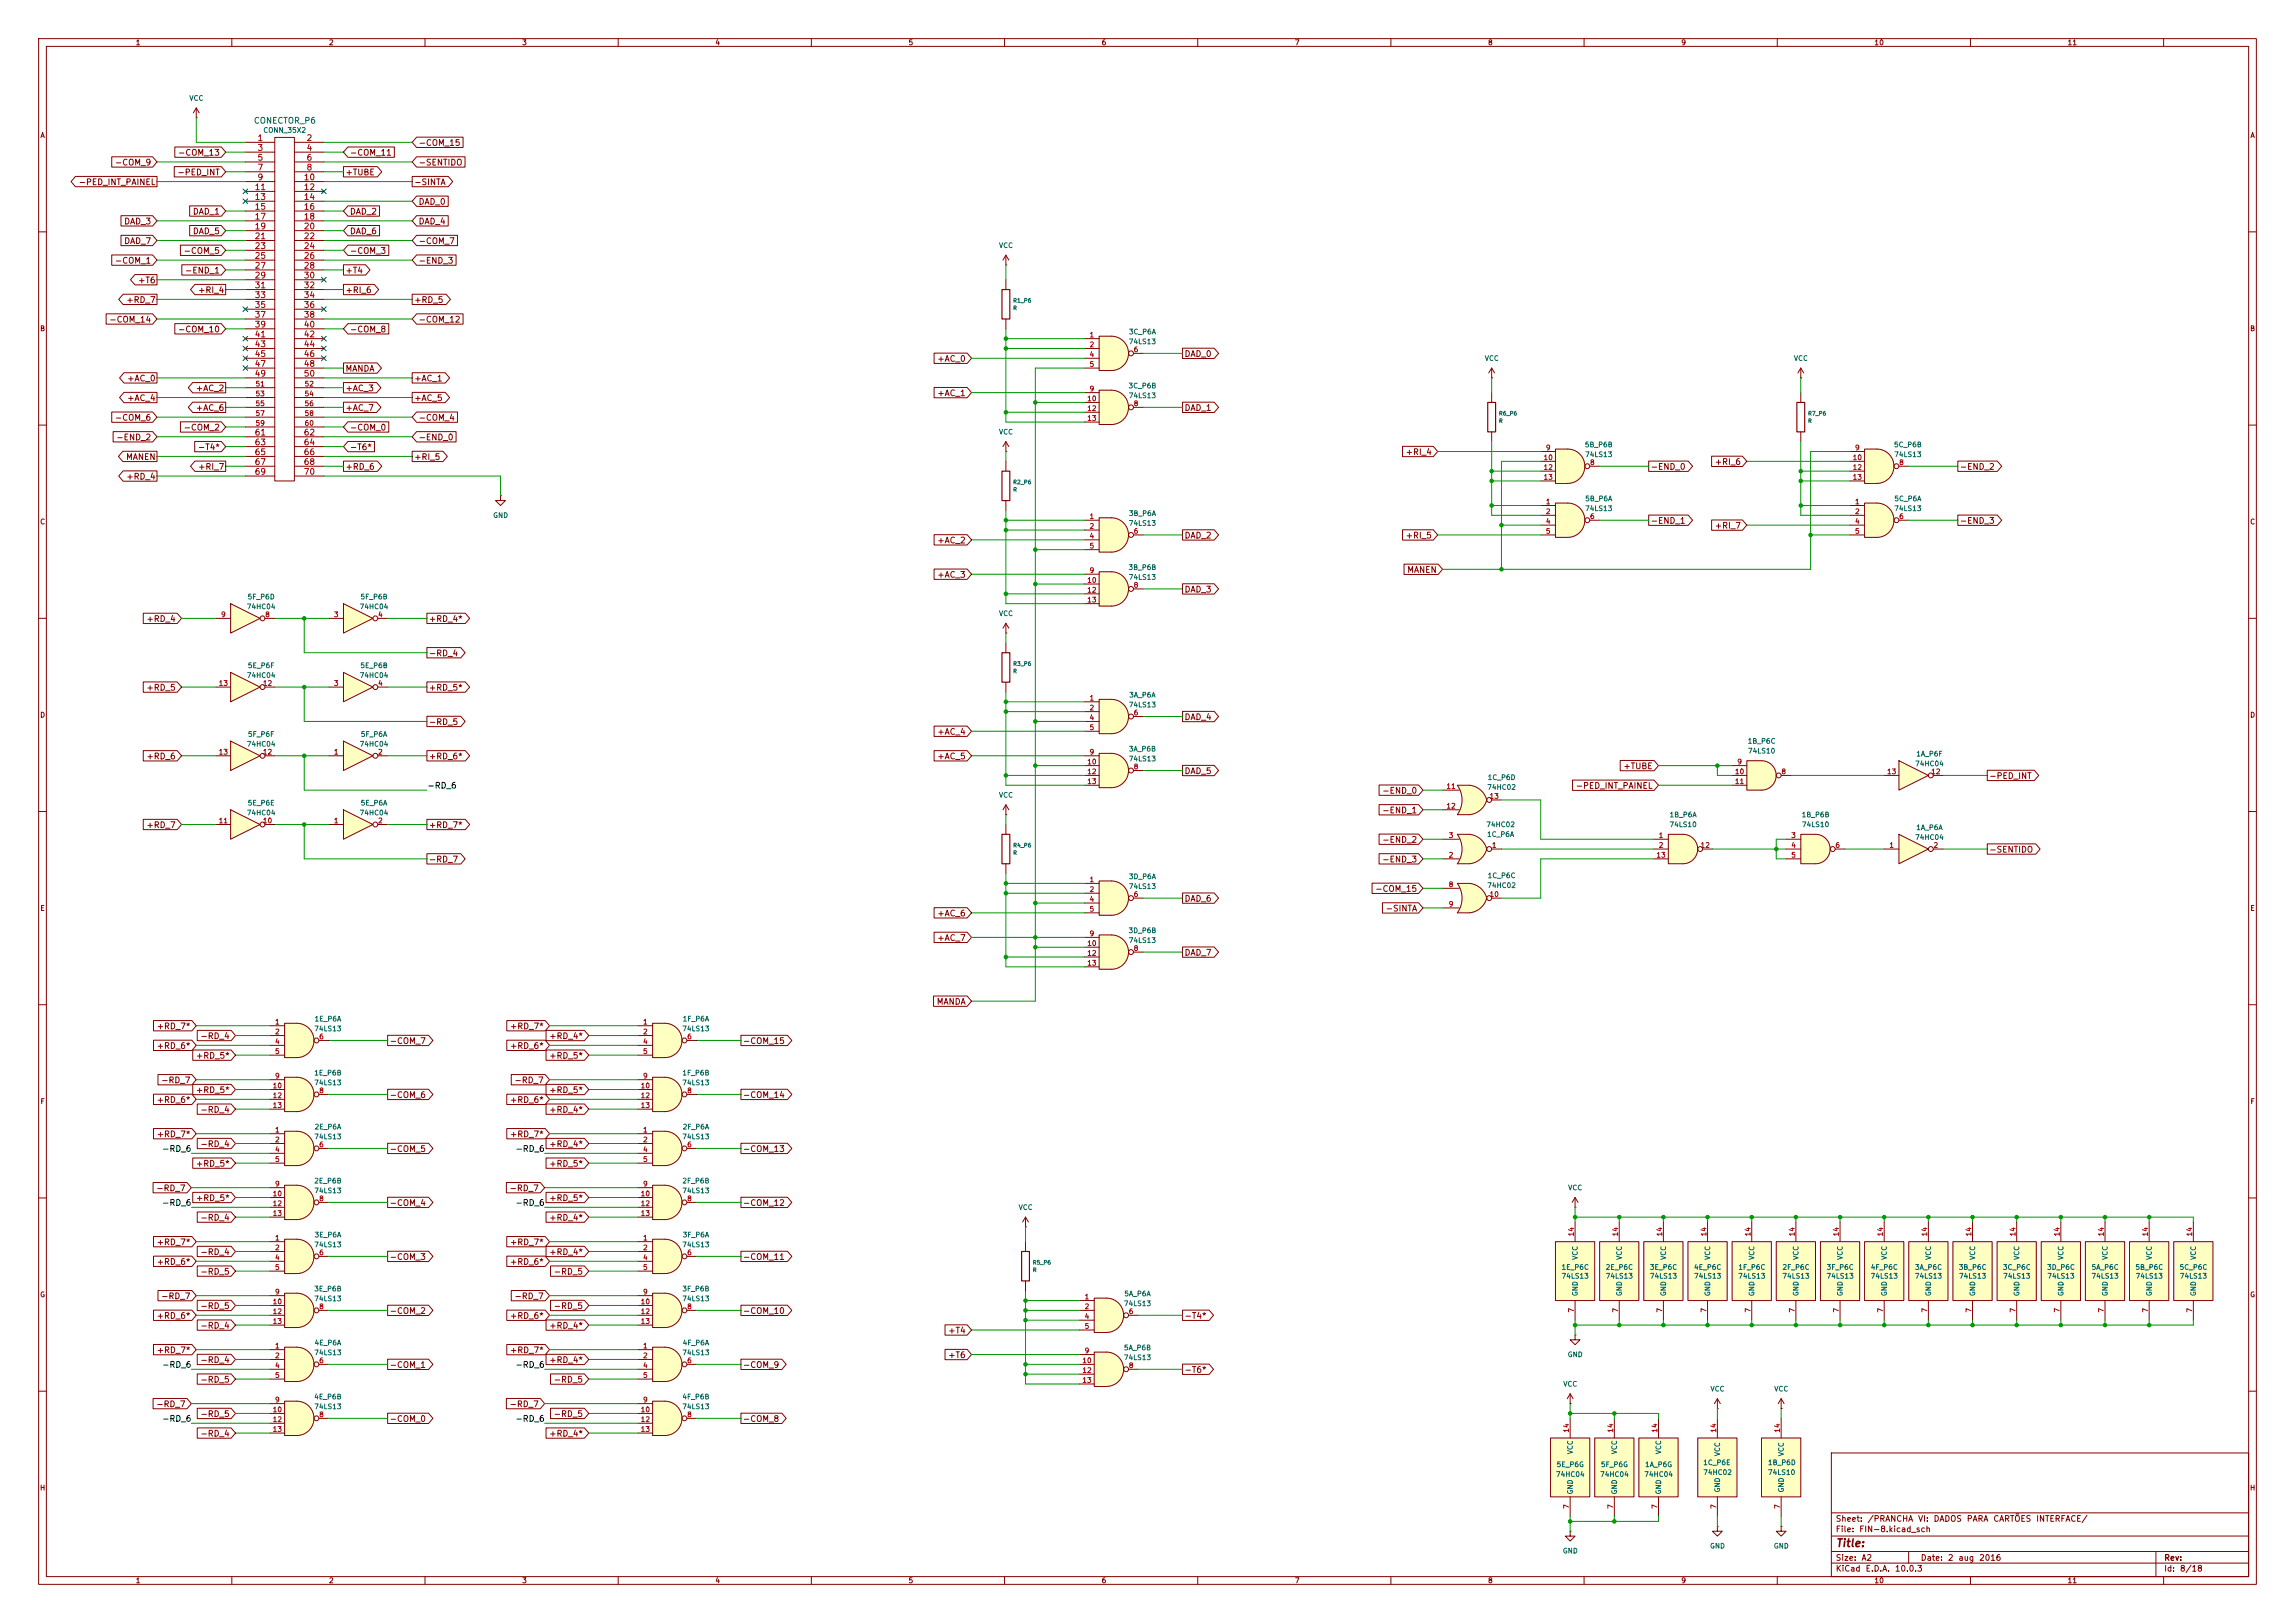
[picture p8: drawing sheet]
<svg xmlns="http://www.w3.org/2000/svg" width="594mm" height="420mm" viewBox="0 0 594 420" stroke-linecap="round" stroke-linejoin="round" font-family="sans-serif">
<defs><g id="words">
<text font-size="2" fill="#840000" x="475" y="400.8">Title:</text>
<text font-size="1.5" fill="#006464" x="65.6" y="32.4">CONECTOR_P6</text>
<g font-size="1.5" fill="#840000">
<text x="45.9" y="40.6">-COM_13</text>
<text x="90.4" y="40.6">-COM_11</text>
<text x="108.2" y="38.1">-COM_15</text>
<text x="29.6" y="43.2">-COM_9</text>
<text x="45.8" y="45.7">-PED_INT</text>
<text x="89.3" y="45.7">+TUBE</text>
<text x="108.2" y="43.2">-SENTIDO</text>
<text x="20.2" y="48.3">-PED_INT_PAINEL</text>
<text x="107.1" y="48.3">-SINTA</text>
<text x="108.2" y="53.3">DAD_0</text>
<text x="32" y="58.4">DAD_3</text>
<text x="49.8" y="55.9">DAD_1</text>
<text x="90.4" y="55.9">DAD_2</text>
<text x="108.2" y="58.4">DAD_4</text>
<text x="32" y="63.5">DAD_7</text>
<text x="49.8" y="61">DAD_5</text>
<text x="90.4" y="61">DAD_6</text>
<text x="108.2" y="63.5">-COM_7</text>
<text x="29.6" y="68.6">-COM_1</text>
<text x="47.4" y="66">-COM_5</text>
<text x="47.7" y="71.1">-END_1</text>
<text x="89.3" y="71.1">+T4</text>
<text x="90.4" y="66">-COM_3</text>
<text x="108.2" y="68.6">-END_3</text>
<text x="35.6" y="73.7">+T6</text>
<text x="51.1" y="76.2">+RI_4</text>
<text x="89.3" y="76.2">+RI_6</text>
<text x="28.2" y="83.8">-COM_14</text>
<text x="32.6" y="78.7">+RD_7</text>
<text x="107.1" y="78.7">+RD_5</text>
<text x="108.2" y="83.8">-COM_12</text>
<text x="45.9" y="86.4">-COM_10</text>
<text x="90.4" y="86.4">-COM_8</text>
<text x="242.5" y="94">+AC_0</text>
<text x="306.5" y="92.7">DAD_0</text>
<text x="32.8" y="99.1">+AC_0</text>
<text x="50.6" y="101.6">+AC_2</text>
<text x="89.3" y="96.5">MANDA</text>
<text x="89.3" y="101.6">+AC_3</text>
<text x="107.1" y="99.1">+AC_1</text>
<text x="32.8" y="104.1">+AC_4</text>
<text x="50.6" y="106.7">+AC_6</text>
<text x="89.3" y="106.7">+AC_7</text>
<text x="107.1" y="104.1">+AC_5</text>
<text x="242.5" y="102.9">+AC_1</text>
<text x="306.5" y="106.7">DAD_1</text>
<text x="29.6" y="109.2">-COM_6</text>
<text x="47.4" y="111.8">-COM_2</text>
<text x="90.4" y="111.8">-COM_0</text>
<text x="108.2" y="109.2">-COM_4</text>
<text x="30" y="114.3">-END_2</text>
<text x="32.5" y="119.4">MANEN</text>
<text x="51.1" y="116.8">-T4*</text>
<text x="90.4" y="116.8">-T6*</text>
<text x="107.1" y="119.4">+RI_5</text>
<text x="108.2" y="114.3">-END_0</text>
<text x="363.7" y="118.1">+RI_4</text>
<text x="32.6" y="124.5">+RD_4</text>
<text x="51.1" y="121.9">+RI_7</text>
<text x="89.3" y="121.9">+RD_6</text>
<text x="427.1" y="121.9">-END_0</text>
<text x="443.7" y="120.7">+RI_6</text>
<text x="507.1" y="121.9">-END_2</text>
<text x="427.1" y="135.9">-END_1</text>
<text x="443.7" y="137.2">+RI_7</text>
<text x="507.1" y="135.9">-END_3</text>
<text x="242.5" y="141">+AC_2</text>
<text x="306.5" y="139.7">DAD_2</text>
<text x="363.7" y="139.7">+RI_5</text>
<text x="242.5" y="149.9">+AC_3</text>
<text x="364.1" y="148.6">MANEN</text>
<text x="306.5" y="153.7">DAD_3</text>
<text x="37.8" y="161.3">+RD_4</text>
<text x="110.9" y="161.3">+RD_4*</text>
<text x="110.9" y="170.2">-RD_4</text>
<text x="37.8" y="179.1">+RD_5</text>
<text x="110.9" y="179.1">+RD_5*</text>
<text x="110.9" y="188">-RD_5</text>
<text x="242.5" y="190.5">+AC_4</text>
<text x="306.5" y="186.7">DAD_4</text>
<text x="37.8" y="196.9">+RD_6</text>
<text x="110.9" y="196.9">+RD_6*</text>
<text x="242.5" y="196.9">+AC_5</text>
<text x="306.5" y="200.7">DAD_5</text>
<text x="420" y="199.4">+TUBE</text>
<text x="514.7" y="201.9">-PED_INT</text>
<text x="357.6" y="205.7">-END_0</text>
<text x="407.7" y="204.5">-PED_INT_PAINEL</text>
<text x="37.8" y="214.6">+RD_7</text>
<text x="110.9" y="214.6">+RD_7*</text>
<text x="357.6" y="210.8">-END_1</text>
<text x="357.6" y="218.4">-END_2</text>
<text x="514.7" y="221">-SENTIDO</text>
<text x="110.9" y="223.5">-RD_7</text>
<text x="357.6" y="223.5">-END_3</text>
<text x="306.5" y="233.7">DAD_6</text>
<text x="355.8" y="231.1">-COM_15</text>
<text x="242.5" y="237.5">+AC_6</text>
<text x="358.5" y="236.2">-SINTA</text>
<text x="242.5" y="243.8">+AC_7</text>
<text x="306.5" y="247.7">DAD_7</text>
<text x="242.3" y="260.4">MANDA</text>
<text x="40.4" y="266.7">+RD_7*</text>
<text x="51.7" y="269.2">-RD_4</text>
<text x="131.9" y="266.7">+RD_7*</text>
<text x="142" y="269.2">+RD_4*</text>
<text x="40.4" y="271.8">+RD_6*</text>
<text x="50.6" y="274.3">+RD_5*</text>
<text x="100.7" y="270.5">-COM_7</text>
<text x="131.9" y="271.8">+RD_6*</text>
<text x="142" y="274.3">+RD_5*</text>
<text x="192.2" y="270.5">-COM_15</text>
<text x="41.6" y="280.7">-RD_7</text>
<text x="133" y="280.7">-RD_7</text>
<text x="40.4" y="285.8">+RD_6*</text>
<text x="50.6" y="283.2">+RD_5*</text>
<text x="100.7" y="284.5">-COM_6</text>
<text x="131.9" y="285.8">+RD_6*</text>
<text x="142" y="283.2">+RD_5*</text>
<text x="192.2" y="284.5">-COM_14</text>
<text x="51.7" y="288.3">-RD_4</text>
<text x="142" y="288.3">+RD_4*</text>
<text x="40.4" y="294.6">+RD_7*</text>
<text x="51.7" y="297.2">-RD_4</text>
<text x="100.7" y="298.5">-COM_5</text>
<text x="131.9" y="294.6">+RD_7*</text>
<text x="142" y="297.2">+RD_4*</text>
<text x="192.2" y="298.5">-COM_13</text>
<text x="50.6" y="302.3">+RD_5*</text>
<text x="142" y="302.3">+RD_5*</text>
<text x="40.3" y="308.6">-RD_7</text>
<text x="50.6" y="311.2">+RD_5*</text>
<text x="131.7" y="308.6">-RD_7</text>
<text x="142" y="311.2">+RD_5*</text>
<text x="51.7" y="316.2">-RD_4</text>
<text x="100.7" y="312.4">-COM_4</text>
<text x="142" y="316.2">+RD_4*</text>
<text x="192.2" y="312.4">-COM_12</text>
<text x="40.4" y="322.6">+RD_7*</text>
<text x="131.9" y="322.6">+RD_7*</text>
<text x="40.4" y="327.7">+RD_6*</text>
<text x="51.7" y="325.1">-RD_4</text>
<text x="100.7" y="326.4">-COM_3</text>
<text x="131.9" y="327.7">+RD_6*</text>
<text x="142" y="325.1">+RD_4*</text>
<text x="192.2" y="326.4">-COM_11</text>
<text x="51.7" y="330.2">-RD_5</text>
<text x="143.2" y="330.2">-RD_5</text>
<text x="40.4" y="341.6">+RD_6*</text>
<text x="41.6" y="336.6">-RD_7</text>
<text x="51.7" y="339.1">-RD_5</text>
<text x="100.7" y="340.4">-COM_2</text>
<text x="131.9" y="341.6">+RD_6*</text>
<text x="133" y="336.6">-RD_7</text>
<text x="143.2" y="339.1">-RD_5</text>
<text x="192.2" y="340.4">-COM_10</text>
<text x="306.5" y="341.6">-T4*</text>
<text x="51.7" y="344.2">-RD_4</text>
<text x="142" y="344.2">+RD_4*</text>
<text x="245.3" y="345.4">+T4</text>
<text x="40.4" y="350.5">+RD_7*</text>
<text x="51.7" y="353.1">-RD_4</text>
<text x="131.9" y="350.5">+RD_7*</text>
<text x="142" y="353.1">+RD_4*</text>
<text x="245.3" y="351.8">+T6</text>
<text x="51.7" y="358.1">-RD_5</text>
<text x="100.7" y="354.3">-COM_1</text>
<text x="143.2" y="358.1">-RD_5</text>
<text x="192.2" y="354.3">-COM_9</text>
<text x="306.5" y="355.6">-T6*</text>
<text x="40.3" y="364.5">-RD_7</text>
<text x="131.7" y="364.5">-RD_7</text>
<text x="51.7" y="367">-RD_5</text>
<text x="100.7" y="368.3">-COM_0</text>
<text x="143.2" y="367">-RD_5</text>
<text x="192.2" y="368.3">-COM_8</text>
<text x="51.7" y="372.1">-RD_4</text>
<text x="142" y="372.1">+RD_4*</text>
<text x="475" y="394.1">Sheet:</text>
<text x="483.2" y="394.1">/PRANCHA</text>
<text x="496.3" y="394.1">VI:</text>
<text x="500.3" y="394.1">DADOS</text>
<text x="508.9" y="394.1">PARA</text>
<text x="515.8" y="394.1">CARTÕES</text>
<text x="526.9" y="394.1">INTERFACE/</text>
<text x="475" y="396.8">File:</text>
<text x="481.1" y="396.8">FIN-8.kicad_sch</text>
<text x="475" y="407">KiCad</text>
<text x="475" y="404.2">Size:</text>
<text x="481.7" y="404.2">A2</text>
<text x="482.7" y="407">E.D.A.</text>
<text x="490.3" y="407">10.0.3</text>
<text x="497" y="404.2">Date:</text>
<text x="504" y="404.2">2</text>
<text x="506.7" y="404.2">aug</text>
<text x="512.1" y="404.2">2016</text>
<text x="560" y="404.2">Rev:</text>
<text x="560" y="407">Id:</text>
<text x="564.1" y="407">8/18</text>
</g>
<g font-size="1.5" fill="#a90000">
<text x="66.5" y="36.9">1</text>
<text x="66.5" y="39.4">3</text>
<text x="66.5" y="41.9">5</text>
<text x="79.2" y="36.9">2</text>
<text x="79.2" y="39.4">4</text>
<text x="79.2" y="41.9">6</text>
<text x="66.5" y="44.5">7</text>
<text x="66.5" y="47">9</text>
<text x="78.5" y="47">10</text>
<text x="79.2" y="44.5">8</text>
<text x="65.8" y="49.6">11</text>
<text x="65.8" y="52.1">13</text>
<text x="78.5" y="49.6">12</text>
<text x="78.5" y="52.1">14</text>
<text x="65.8" y="54.6">15</text>
<text x="65.8" y="57.2">17</text>
<text x="65.8" y="59.7">19</text>
<text x="78.5" y="54.6">16</text>
<text x="78.5" y="57.2">18</text>
<text x="78.5" y="59.7">20</text>
<text x="65.8" y="62.3">21</text>
<text x="65.8" y="64.8">23</text>
<text x="78.5" y="62.3">22</text>
<text x="78.5" y="64.8">24</text>
<text x="65.8" y="67.3">25</text>
<text x="65.8" y="69.9">27</text>
<text x="78.5" y="67.3">26</text>
<text x="78.5" y="69.9">28</text>
<text x="65.8" y="72.4">29</text>
<text x="65.8" y="75">31</text>
<text x="65.8" y="77.5">33</text>
<text x="78.5" y="72.4">30</text>
<text x="78.5" y="75">32</text>
<text x="78.5" y="77.5">34</text>
<text x="65.8" y="80">35</text>
<text x="65.8" y="82.6">37</text>
<text x="78.5" y="80">36</text>
<text x="78.5" y="82.6">38</text>
<text x="65.8" y="85.1">39</text>
<text x="65.8" y="87.7">41</text>
<text x="78.5" y="85.1">40</text>
<text x="78.5" y="87.7">42</text>
<text x="65.8" y="90.2">43</text>
<text x="65.8" y="92.7">45</text>
<text x="65.8" y="95.3">47</text>
<text x="78.5" y="90.2">44</text>
<text x="78.5" y="92.7">46</text>
<text x="78.5" y="95.3">48</text>
<text x="65.8" y="97.8">49</text>
<text x="78.5" y="97.8">50</text>
<text x="65.8" y="113.1">61</text>
<text x="78.5" y="113.1">62</text>
<text x="65.8" y="115.6">63</text>
<text x="65.8" y="118.1">65</text>
<text x="78.5" y="115.6">64</text>
<text x="78.5" y="118.1">66</text>
<text x="65.8" y="120.7">67</text>
<text x="65.8" y="123.2">69</text>
<text x="78.5" y="120.7">68</text>
<text x="78.5" y="123.2">70</text>
</g>
<g font-size="1.5" fill="#0f0f0f">
<text x="110.5" y="204.4">-RD_6</text>
<text x="41.8" y="298.4">-RD_6</text>
<text x="133.3" y="298.4">-RD_6</text>
<text x="41.8" y="312.4">-RD_6</text>
<text x="133.3" y="312.4">-RD_6</text>
<text x="41.8" y="354.3">-RD_6</text>
<text x="133.3" y="354.3">-RD_6</text>
<text x="41.8" y="368.3">-RD_6</text>
<text x="133.3" y="368.3">-RD_6</text>
</g>
<g font-size="1.3" fill="#840000">
<text x="35" y="12">1</text>
<text x="85" y="12">2</text>
<text x="135" y="12">3</text>
<text x="185" y="12">4</text>
<text x="235" y="12">5</text>
<text x="285" y="12">6</text>
<text x="335" y="12">7</text>
<text x="385" y="12">8</text>
<text x="435" y="12">9</text>
<text x="485" y="12">10</text>
<text x="535" y="12">11</text>
<text x="10.3" y="36">A</text>
<text x="582.3" y="36">A</text>
<text x="10.3" y="86">B</text>
<text x="582.3" y="86">B</text>
<text x="10.3" y="136">C</text>
<text x="582.3" y="136">C</text>
<text x="10.3" y="186">D</text>
<text x="582.3" y="186">D</text>
<text x="10.3" y="236">E</text>
<text x="582.3" y="236">E</text>
<text x="10.3" y="286">F</text>
<text x="582.3" y="286">F</text>
<text x="10.3" y="336">G</text>
<text x="582.3" y="336">G</text>
<text x="10.2" y="386">H</text>
<text x="582.2" y="386">H</text>
<text x="35" y="410">1</text>
<text x="85" y="410">2</text>
<text x="135" y="410">3</text>
<text x="185" y="410">4</text>
<text x="235" y="410">5</text>
<text x="285" y="410">6</text>
<text x="335" y="410">7</text>
<text x="385" y="410">8</text>
<text x="435" y="410">9</text>
<text x="485" y="410">10</text>
<text x="535" y="410">11</text>
</g>
<g font-size="1.3" fill="#006464">
<text x="48.9" y="26.4">VCC</text>
<text x="68" y="34.7">CONN_35X2</text>
<text x="258.4" y="64.5">VCC</text>
<text x="292" y="89.4">74LS13</text>
<text x="292" y="86.8">3C_P6A</text>
<text x="384.2" y="93.7">VCC</text>
<text x="464.2" y="93.7">VCC</text>
<text x="292" y="100.8">3C_P6B</text>
<text x="292" y="103.3">74LS13</text>
<text x="258.4" y="112.7">VCC</text>
<text x="410.1" y="116">5B_P6B</text>
<text x="410.1" y="118.6">74LS13</text>
<text x="490.1" y="116">5C_P6B</text>
<text x="490.1" y="118.6">74LS13</text>
<text x="410.2" y="130">5B_P6A</text>
<text x="490.2" y="130">5C_P6A</text>
<text x="127.5" y="134.3">GND</text>
<text x="292" y="136.4">74LS13</text>
<text x="292" y="133.8">3B_P6A</text>
<text x="410.1" y="132.5">74LS13</text>
<text x="490.1" y="132.5">74LS13</text>
<text x="292" y="147.8">3B_P6B</text>
<text x="64" y="155.4">5F_P6D</text>
<text x="93.2" y="155.4">5F_P6B</text>
<text x="292" y="150.3">74LS13</text>
<text x="63.7" y="157.9">74HC04</text>
<text x="93" y="157.9">74HC04</text>
<text x="258.4" y="159.7">VCC</text>
<text x="64" y="173.2">5E_P6F</text>
<text x="93.1" y="173.2">5E_P6B</text>
<text x="63.7" y="175.7">74HC04</text>
<text x="93" y="175.7">74HC04</text>
<text x="292" y="183.3">74LS13</text>
<text x="292.1" y="180.8">3A_P6A</text>
<text x="64" y="191">5F_P6F</text>
<text x="93.3" y="191">5F_P6A</text>
<text x="63.7" y="193.5">74HC04</text>
<text x="93" y="193.5">74HC04</text>
<text x="292" y="197.3">74LS13</text>
<text x="292" y="194.8">3A_P6B</text>
<text x="452.2" y="192.7">1B_P6C</text>
<text x="452.3" y="195.3">74LS10</text>
<text x="495.8" y="196">1A_P6F</text>
<text x="384.9" y="202.1">1C_P6D</text>
<text x="495.5" y="198.6">74HC04</text>
<text x="64" y="208.7">5E_P6E</text>
<text x="93.2" y="208.7">5E_P6A</text>
<text x="258.4" y="206.7">VCC</text>
<text x="384.8" y="204.7">74HC02</text>
<text x="63.7" y="211.3">74HC04</text>
<text x="93" y="211.3">74HC04</text>
<text x="384.5" y="214.3">74HC02</text>
<text x="432" y="214.3">74LS10</text>
<text x="432" y="211.8">1B_P6A</text>
<text x="466.2" y="211.8">1B_P6B</text>
<text x="466.3" y="214.3">74LS10</text>
<text x="495.8" y="215.1">1A_P6A</text>
<text x="384.8" y="216.9">1C_P6A</text>
<text x="495.5" y="217.6">74HC04</text>
<text x="292" y="227.8">3D_P6A</text>
<text x="384.9" y="227.5">1C_P6C</text>
<text x="292" y="230.3">74LS13</text>
<text x="384.8" y="230.1">74HC02</text>
<text x="292" y="241.8">3D_P6B</text>
<text x="292" y="244.3">74LS13</text>
<text x="81.2" y="267.2">74LS13</text>
<text x="81.3" y="264.6">1E_P6A</text>
<text x="176.4" y="267.2">74LS13</text>
<text x="176.6" y="264.6">1F_P6A</text>
<text x="81.2" y="278.6">1E_P6B</text>
<text x="81.2" y="281.1">74LS13</text>
<text x="176.4" y="281.1">74LS13</text>
<text x="176.5" y="278.6">1F_P6B</text>
<text x="81.3" y="292.6">2E_P6A</text>
<text x="176.6" y="292.6">2F_P6A</text>
<text x="81.2" y="295.1">74LS13</text>
<text x="176.4" y="295.1">74LS13</text>
<text x="81.2" y="306.5">2E_P6B</text>
<text x="81.2" y="309.1">74LS13</text>
<text x="176.4" y="309.1">74LS13</text>
<text x="176.5" y="306.5">2F_P6B</text>
<text x="405.8" y="308.3">VCC</text>
<text x="263.5" y="313.4">VCC</text>
<text x="81.2" y="323">74LS13</text>
<text x="81.3" y="320.5">3E_P6A</text>
<text x="176.4" y="323">74LS13</text>
<text x="176.6" y="320.5">3F_P6A</text>
<text x="404" y="328.9">1E_P6C</text>
<text x="408.6" y="326.2" transform="rotate(-90 408.6 326.2)">VCC</text>
<text x="415.5" y="328.9">2E_P6C</text>
<text x="420.1" y="326.2" transform="rotate(-90 420.1 326.2)">VCC</text>
<text x="426.9" y="328.9">3E_P6C</text>
<text x="431.5" y="326.2" transform="rotate(-90 431.5 326.2)">VCC</text>
<text x="438.3" y="328.9">4E_P6C</text>
<text x="442.9" y="326.2" transform="rotate(-90 442.9 326.2)">VCC</text>
<text x="449.8" y="328.9">1F_P6C</text>
<text x="454.4" y="326.2" transform="rotate(-90 454.4 326.2)">VCC</text>
<text x="461.2" y="328.9">2F_P6C</text>
<text x="465.8" y="326.2" transform="rotate(-90 465.8 326.2)">VCC</text>
<text x="472.6" y="328.9">3F_P6C</text>
<text x="477.2" y="326.2" transform="rotate(-90 477.2 326.2)">VCC</text>
<text x="484.1" y="328.9">4F_P6C</text>
<text x="488.7" y="326.2" transform="rotate(-90 488.7 326.2)">VCC</text>
<text x="495.5" y="328.9">3A_P6C</text>
<text x="500.1" y="326.2" transform="rotate(-90 500.1 326.2)">VCC</text>
<text x="506.8" y="328.9">3B_P6C</text>
<text x="511.5" y="326.2" transform="rotate(-90 511.5 326.2)">VCC</text>
<text x="518.3" y="328.9">3C_P6C</text>
<text x="522.9" y="326.2" transform="rotate(-90 522.9 326.2)">VCC</text>
<text x="529.7" y="328.9">3D_P6C</text>
<text x="534.4" y="326.2" transform="rotate(-90 534.4 326.2)">VCC</text>
<text x="541.2" y="328.9">5A_P6C</text>
<text x="545.8" y="326.2" transform="rotate(-90 545.8 326.2)">VCC</text>
<text x="552.6" y="328.9">5B_P6C</text>
<text x="557.2" y="326.2" transform="rotate(-90 557.2 326.2)">VCC</text>
<text x="564" y="328.9">5C_P6C</text>
<text x="568.7" y="326.2" transform="rotate(-90 568.7 326.2)">VCC</text>
<text x="81.2" y="334.5">3E_P6B</text>
<text x="176.5" y="334.5">3F_P6B</text>
<text x="290.9" y="335.7">5A_P6A</text>
<text x="404" y="331.2">74LS13</text>
<text x="408.6" y="335.5" transform="rotate(-90 408.6 335.5)">GND</text>
<text x="415.5" y="331.2">74LS13</text>
<text x="420.1" y="335.5" transform="rotate(-90 420.1 335.5)">GND</text>
<text x="426.9" y="331.2">74LS13</text>
<text x="431.5" y="335.5" transform="rotate(-90 431.5 335.5)">GND</text>
<text x="438.3" y="331.2">74LS13</text>
<text x="442.9" y="335.5" transform="rotate(-90 442.9 335.5)">GND</text>
<text x="449.8" y="331.2">74LS13</text>
<text x="454.4" y="335.5" transform="rotate(-90 454.4 335.5)">GND</text>
<text x="461.2" y="331.2">74LS13</text>
<text x="465.8" y="335.5" transform="rotate(-90 465.8 335.5)">GND</text>
<text x="472.6" y="331.2">74LS13</text>
<text x="477.2" y="335.5" transform="rotate(-90 477.2 335.5)">GND</text>
<text x="484" y="331.2">74LS13</text>
<text x="488.7" y="335.5" transform="rotate(-90 488.7 335.5)">GND</text>
<text x="495.5" y="331.2">74LS13</text>
<text x="500.1" y="335.5" transform="rotate(-90 500.1 335.5)">GND</text>
<text x="506.9" y="331.2">74LS13</text>
<text x="511.5" y="335.5" transform="rotate(-90 511.5 335.5)">GND</text>
<text x="518.3" y="331.2">74LS13</text>
<text x="522.9" y="335.5" transform="rotate(-90 522.9 335.5)">GND</text>
<text x="529.8" y="331.2">74LS13</text>
<text x="534.4" y="335.5" transform="rotate(-90 534.4 335.5)">GND</text>
<text x="541.2" y="331.2">74LS13</text>
<text x="545.8" y="335.5" transform="rotate(-90 545.8 335.5)">GND</text>
<text x="552.6" y="331.2">74LS13</text>
<text x="557.2" y="335.5" transform="rotate(-90 557.2 335.5)">GND</text>
<text x="564.1" y="331.2">74LS13</text>
<text x="568.7" y="335.5" transform="rotate(-90 568.7 335.5)">GND</text>
<text x="81.2" y="337">74LS13</text>
<text x="176.4" y="337">74LS13</text>
<text x="290.7" y="338.3">74LS13</text>
<text x="81.2" y="351">74LS13</text>
<text x="81.3" y="348.4">4E_P6A</text>
<text x="176.4" y="351">74LS13</text>
<text x="176.6" y="348.4">4F_P6A</text>
<text x="290.7" y="352.3">74LS13</text>
<text x="290.8" y="349.7">5A_P6B</text>
<text x="405.6" y="351.5">GND</text>
<text x="404.5" y="359.1">VCC</text>
<text x="81.2" y="362.4">4E_P6B</text>
<text x="81.2" y="365">74LS13</text>
<text x="176.4" y="365">74LS13</text>
<text x="176.5" y="362.4">4F_P6B</text>
<text x="442.6" y="360.4">VCC</text>
<text x="459.1" y="360.4">VCC</text>
<text x="407.4" y="376.4" transform="rotate(-90 407.4 376.4)">VCC</text>
<text x="418.8" y="376.4" transform="rotate(-90 418.8 376.4)">VCC</text>
<text x="430.2" y="376.4" transform="rotate(-90 430.2 376.4)">VCC</text>
<text x="445.5" y="377" transform="rotate(-90 445.5 377)">VCC</text>
<text x="462" y="377" transform="rotate(-90 462 377)">VCC</text>
<text x="402.6" y="382.5">74HC04</text>
<text x="402.8" y="379.9">5E_P6G</text>
<text x="414" y="382.5">74HC04</text>
<text x="414.2" y="379.9">5F_P6G</text>
<text x="425.4" y="382.5">74HC04</text>
<text x="425.7" y="379.9">1A_P6G</text>
<text x="440.7" y="382">74HC02</text>
<text x="440.7" y="379.4">1C_P6E</text>
<text x="457.5" y="379.4">1B_P6D</text>
<text x="457.5" y="382">74LS10</text>
<text x="407.4" y="386.8" transform="rotate(-90 407.4 386.8)">GND</text>
<text x="418.8" y="386.8" transform="rotate(-90 418.8 386.8)">GND</text>
<text x="430.2" y="386.8" transform="rotate(-90 430.2 386.8)">GND</text>
<text x="445.5" y="386.3" transform="rotate(-90 445.5 386.3)">GND</text>
<text x="462" y="386.3" transform="rotate(-90 462 386.3)">GND</text>
<text x="442.5" y="401">GND</text>
<text x="459" y="401">GND</text>
<text x="404.4" y="402.3">GND</text>
</g>
<g font-size="1.3" fill="#a90000">
<text x="281.9" y="87.6">1</text>
<text x="281.9" y="90.1">2</text>
<text x="281.9" y="92.7">4</text>
<text x="281.9" y="95.2">5</text>
<text x="293.3" y="91.4">6</text>
<text x="66" y="100.3">51</text>
<text x="78.7" y="100.3">52</text>
<text x="281.9" y="101.6">9</text>
<text x="66" y="102.8">53</text>
<text x="66" y="105.4">55</text>
<text x="66" y="107.9">57</text>
<text x="78.7" y="102.8">54</text>
<text x="78.7" y="105.4">56</text>
<text x="78.7" y="107.9">58</text>
<text x="281.3" y="104.1">10</text>
<text x="281.3" y="106.7">12</text>
<text x="293.3" y="105.4">8</text>
<text x="66" y="110.5">59</text>
<text x="78.7" y="110.5">60</text>
<text x="281.3" y="109.2">13</text>
<text x="399.4" y="119.4">10</text>
<text x="400" y="116.8">9</text>
<text x="479.4" y="119.4">10</text>
<text x="480" y="116.8">9</text>
<text x="399.4" y="121.9">12</text>
<text x="399.4" y="124.4">13</text>
<text x="411.4" y="120.6">8</text>
<text x="479.4" y="121.9">12</text>
<text x="479.4" y="124.4">13</text>
<text x="491.4" y="120.6">8</text>
<text x="400" y="130.8">1</text>
<text x="480" y="130.8">1</text>
<text x="281.9" y="134.6">1</text>
<text x="281.9" y="137.1">2</text>
<text x="400" y="133.3">2</text>
<text x="400" y="135.9">4</text>
<text x="411.4" y="134.6">6</text>
<text x="480" y="133.3">2</text>
<text x="480" y="135.9">4</text>
<text x="491.4" y="134.6">6</text>
<text x="281.9" y="139.7">4</text>
<text x="281.9" y="142.2">5</text>
<text x="293.3" y="138.4">6</text>
<text x="400" y="138.4">5</text>
<text x="480" y="138.4">5</text>
<text x="281.9" y="148.6">9</text>
<text x="281.3" y="151.1">10</text>
<text x="281.3" y="153.6">12</text>
<text x="293.3" y="152.4">8</text>
<text x="57.1" y="160">9</text>
<text x="68.5" y="160">8</text>
<text x="86.3" y="160">3</text>
<text x="97.7" y="160">4</text>
<text x="281.3" y="156.2">13</text>
<text x="56.5" y="177.8">13</text>
<text x="67.9" y="177.8">12</text>
<text x="86.3" y="177.8">3</text>
<text x="97.7" y="177.8">4</text>
<text x="281.9" y="181.6">1</text>
<text x="281.9" y="184.1">2</text>
<text x="293.3" y="185.4">6</text>
<text x="281.9" y="186.7">4</text>
<text x="281.9" y="189.2">5</text>
<text x="56.5" y="195.6">13</text>
<text x="67.9" y="195.6">12</text>
<text x="86.3" y="195.6">1</text>
<text x="97.7" y="195.6">2</text>
<text x="281.9" y="195.6">9</text>
<text x="281.3" y="198.1">10</text>
<text x="281.3" y="200.6">12</text>
<text x="281.3" y="203.2">13</text>
<text x="293.3" y="199.4">8</text>
<text x="448.9" y="200.6">10</text>
<text x="448.9" y="203.2">11</text>
<text x="449.5" y="198.1">9</text>
<text x="460.9" y="200.6">8</text>
<text x="488.3" y="200.6">13</text>
<text x="499.7" y="200.6">12</text>
<text x="374.2" y="204.4">11</text>
<text x="374.2" y="209.5">12</text>
<text x="385.4" y="207">13</text>
<text x="56.5" y="213.3">11</text>
<text x="67.9" y="213.3">10</text>
<text x="86.3" y="213.3">1</text>
<text x="97.7" y="213.3">2</text>
<text x="374.8" y="217.1">3</text>
<text x="386" y="219.7">1</text>
<text x="429.2" y="217.1">1</text>
<text x="429.2" y="219.7">2</text>
<text x="440" y="219.7">12</text>
<text x="463.5" y="217.1">3</text>
<text x="463.5" y="219.7">4</text>
<text x="474.9" y="219.7">6</text>
<text x="488.9" y="219.7">1</text>
<text x="500.3" y="219.7">2</text>
<text x="374.8" y="222.2">2</text>
<text x="428.6" y="222.2">13</text>
<text x="463.5" y="222.2">5</text>
<text x="281.9" y="228.6">1</text>
<text x="281.9" y="231.1">2</text>
<text x="281.9" y="233.7">4</text>
<text x="293.3" y="232.4">6</text>
<text x="374.8" y="229.8">8</text>
<text x="385.4" y="232.4">10</text>
<text x="281.9" y="236.2">5</text>
<text x="374.8" y="234.9">9</text>
<text x="281.3" y="245.1">10</text>
<text x="281.9" y="242.5">9</text>
<text x="281.3" y="247.6">12</text>
<text x="281.3" y="250.2">13</text>
<text x="293.3" y="246.4">8</text>
<text x="71" y="265.4">1</text>
<text x="71" y="267.9">2</text>
<text x="82.5" y="269.2">6</text>
<text x="166.3" y="265.4">1</text>
<text x="166.3" y="267.9">2</text>
<text x="177.7" y="269.2">6</text>
<text x="71" y="270.5">4</text>
<text x="71" y="273">5</text>
<text x="166.3" y="270.5">4</text>
<text x="166.3" y="273">5</text>
<text x="70.4" y="281.9">10</text>
<text x="71" y="279.4">9</text>
<text x="165.7" y="281.9">10</text>
<text x="166.3" y="279.4">9</text>
<text x="70.4" y="284.5">12</text>
<text x="70.4" y="287">13</text>
<text x="82.5" y="283.2">8</text>
<text x="165.7" y="284.5">12</text>
<text x="165.7" y="287">13</text>
<text x="177.7" y="283.2">8</text>
<text x="71" y="293.3">1</text>
<text x="166.3" y="293.3">1</text>
<text x="71" y="295.9">2</text>
<text x="71" y="298.4">4</text>
<text x="82.5" y="297.2">6</text>
<text x="166.3" y="295.9">2</text>
<text x="166.3" y="298.4">4</text>
<text x="177.7" y="297.2">6</text>
<text x="71" y="301">5</text>
<text x="166.3" y="301">5</text>
<text x="70.4" y="309.9">10</text>
<text x="71" y="307.3">9</text>
<text x="82.5" y="311.1">8</text>
<text x="165.7" y="309.9">10</text>
<text x="166.3" y="307.3">9</text>
<text x="177.7" y="311.1">8</text>
<text x="70.4" y="312.4">12</text>
<text x="70.4" y="314.9">13</text>
<text x="165.7" y="312.4">12</text>
<text x="165.7" y="314.9">13</text>
<text x="71" y="321.3">1</text>
<text x="71" y="323.8">2</text>
<text x="166.3" y="321.3">1</text>
<text x="166.3" y="323.8">2</text>
<text x="407.6" y="320.1" transform="rotate(-90 407.6 320.1)">14</text>
<text x="419.1" y="320.1" transform="rotate(-90 419.1 320.1)">14</text>
<text x="430.5" y="320.1" transform="rotate(-90 430.5 320.1)">14</text>
<text x="441.9" y="320.1" transform="rotate(-90 441.9 320.1)">14</text>
<text x="453.4" y="320.1" transform="rotate(-90 453.4 320.1)">14</text>
<text x="464.8" y="320.1" transform="rotate(-90 464.8 320.1)">14</text>
<text x="476.2" y="320.1" transform="rotate(-90 476.2 320.1)">14</text>
<text x="487.7" y="320.1" transform="rotate(-90 487.7 320.1)">14</text>
<text x="499.1" y="320.1" transform="rotate(-90 499.1 320.1)">14</text>
<text x="510.5" y="320.1" transform="rotate(-90 510.5 320.1)">14</text>
<text x="521.9" y="320.1" transform="rotate(-90 521.9 320.1)">14</text>
<text x="533.4" y="320.1" transform="rotate(-90 533.4 320.1)">14</text>
<text x="544.8" y="320.1" transform="rotate(-90 544.8 320.1)">14</text>
<text x="556.2" y="320.1" transform="rotate(-90 556.2 320.1)">14</text>
<text x="567.7" y="320.1" transform="rotate(-90 567.7 320.1)">14</text>
<text x="71" y="326.4">4</text>
<text x="71" y="328.9">5</text>
<text x="82.5" y="325.1">6</text>
<text x="166.3" y="326.4">4</text>
<text x="166.3" y="328.9">5</text>
<text x="177.7" y="325.1">6</text>
<text x="71" y="335.3">9</text>
<text x="166.3" y="335.3">9</text>
<text x="70.4" y="337.8">10</text>
<text x="70.4" y="340.3">12</text>
<text x="82.5" y="339.1">8</text>
<text x="165.7" y="337.8">10</text>
<text x="165.7" y="340.3">12</text>
<text x="177.7" y="339.1">8</text>
<text x="280.6" y="336.5">1</text>
<text x="280.6" y="339.1">2</text>
<text x="280.6" y="341.6">4</text>
<text x="292" y="340.3">6</text>
<text x="407.6" y="339.8" transform="rotate(-90 407.6 339.8)">7</text>
<text x="419.1" y="339.8" transform="rotate(-90 419.1 339.8)">7</text>
<text x="430.5" y="339.8" transform="rotate(-90 430.5 339.8)">7</text>
<text x="441.9" y="339.8" transform="rotate(-90 441.9 339.8)">7</text>
<text x="453.4" y="339.8" transform="rotate(-90 453.4 339.8)">7</text>
<text x="464.8" y="339.8" transform="rotate(-90 464.8 339.8)">7</text>
<text x="476.2" y="339.8" transform="rotate(-90 476.2 339.8)">7</text>
<text x="487.7" y="339.8" transform="rotate(-90 487.7 339.8)">7</text>
<text x="499.1" y="339.8" transform="rotate(-90 499.1 339.8)">7</text>
<text x="510.5" y="339.8" transform="rotate(-90 510.5 339.8)">7</text>
<text x="521.9" y="339.8" transform="rotate(-90 521.9 339.8)">7</text>
<text x="533.4" y="339.8" transform="rotate(-90 533.4 339.8)">7</text>
<text x="544.8" y="339.8" transform="rotate(-90 544.8 339.8)">7</text>
<text x="556.2" y="339.8" transform="rotate(-90 556.2 339.8)">7</text>
<text x="567.7" y="339.8" transform="rotate(-90 567.7 339.8)">7</text>
<text x="70.4" y="342.9">13</text>
<text x="165.7" y="342.9">13</text>
<text x="280.6" y="344.1">5</text>
<text x="71" y="349.2">1</text>
<text x="71" y="351.8">2</text>
<text x="82.5" y="353">6</text>
<text x="166.3" y="349.2">1</text>
<text x="166.3" y="351.8">2</text>
<text x="177.7" y="353">6</text>
<text x="280" y="353">10</text>
<text x="280.6" y="350.5">9</text>
<text x="71" y="354.3">4</text>
<text x="71" y="356.8">5</text>
<text x="166.3" y="354.3">4</text>
<text x="166.3" y="356.8">5</text>
<text x="280" y="355.6">12</text>
<text x="280" y="358.1">13</text>
<text x="292" y="354.3">8</text>
<text x="70.4" y="365.7">10</text>
<text x="71" y="363.2">9</text>
<text x="165.7" y="365.7">10</text>
<text x="166.3" y="363.2">9</text>
<text x="70.4" y="368.3">12</text>
<text x="70.4" y="370.8">13</text>
<text x="82.5" y="367">8</text>
<text x="165.7" y="368.3">12</text>
<text x="165.7" y="370.8">13</text>
<text x="177.7" y="367">8</text>
<text x="406.4" y="370.9" transform="rotate(-90 406.4 370.9)">14</text>
<text x="417.8" y="370.9" transform="rotate(-90 417.8 370.9)">14</text>
<text x="429.2" y="370.9" transform="rotate(-90 429.2 370.9)">14</text>
<text x="444.5" y="370.9" transform="rotate(-90 444.5 370.9)">14</text>
<text x="461" y="370.9" transform="rotate(-90 461 370.9)">14</text>
<text x="406.4" y="390.6" transform="rotate(-90 406.4 390.6)">7</text>
<text x="417.8" y="390.6" transform="rotate(-90 417.8 390.6)">7</text>
<text x="429.2" y="390.6" transform="rotate(-90 429.2 390.6)">7</text>
<text x="444.5" y="390.6" transform="rotate(-90 444.5 390.6)">7</text>
<text x="461" y="390.6" transform="rotate(-90 461 390.6)">7</text>
</g>
<g font-size="1" fill="#006464">
<text x="262.1" y="78.6">R1_P6</text>
<text x="262.1" y="80.5">R</text>
<text x="387.8" y="107.8">R6_P6</text>
<text x="467.9" y="107.8">R7_P6</text>
<text x="387.8" y="109.7">R</text>
<text x="467.9" y="109.7">R</text>
<text x="262.1" y="125.5">R2_P6</text>
<text x="262.1" y="127.5">R</text>
<text x="262.1" y="172.5">R3_P6</text>
<text x="262.1" y="174.5">R</text>
<text x="262.1" y="219.5">R4_P6</text>
<text x="262.1" y="221.5">R</text>
<text x="267.2" y="327.5">R5_P6</text>
<text x="267.2" y="329.4">R</text>
</g>
</g></defs>
<g fill="none" stroke="#840000" stroke-width=".26">
<path d="M10 10h574v400h-574zM12 12h570v396h-570zM60 10v2M110 10v2M160 10v2M210 10v2M260 10v2M310 10v2M360 10v2M410 10v2M460 10v2M510 10v2"/>
<path d="M560 10v2M10 60h2M582 60h2M10 110h2M582 110h2M10 160h2M582 160h2M10 210h2M582 210h2M10 260h2M582 260h2M10 310h2"/>
<path d="M582 310h2M10 360h2M474 376h108v32h-108zM582 360h2M474 397.5h108M474 391.5h108M60 408v2M110 408v2M160 408v2M210 408v2M260 408v2M310 408v2"/>
<path d="M360 408v2M410 408v2M460 408v2M474 404.5h108M474 401.5h108M494 401.5v3M510 408v2M558 401.5v6.5M560 408v2"/>
</g>
<path d="M505.5 321.3h10.1v15.3h-10.1z" fill="#ffffc2"/>
<path d="M510.5 316.2v5.1M505.5 321.3h10.1v15.3h-10.1zM510.5 336.6v5" fill="none" stroke="#840000" stroke-width=".26"/>
<path d="M287.7 241.9a4.4 4.4 0 0 1 4.4 4.5 4.4 4.4 0 0 1-4.4 4.4z" fill="#ffffc2" stroke="#ffffc2" stroke-width=".26"/>
<path d="M284.5 241.9h3.2v8.9h-3.2z" fill="#ffffc2"/>
<g fill="none" stroke="#840000" stroke-width=".26">
<path d="M280.7 242.6h3.8M280.7 245.1h3.8M280.7 247.7h3.8M280.7 250.2h3.8M284.5 241.9h3.2a4.4 4.4 0 0 1 4.4 4.5 4.4 4.4 0 0 1-4.4 4.4h-3.2zM293.4 246.4h2.5"/>
<circle cx="292.7" cy="246.4" r=".63"/>
</g>
<path d="M435.6 215.9a3.8 3.8 0 0 1 3.8 3.8 3.8 3.8 0 0 1-3.8 3.8z" fill="#ffffc2" stroke="#ffffc2" stroke-width=".26"/>
<path d="M431.8 215.9h3.8v7.6h-3.8z" fill="#ffffc2"/>
<g fill="none" stroke="#840000" stroke-width=".26">
<path d="M428 217.2h3.8M428 219.7h3.8M431.8 215.9h3.8a3.8 3.8 0 0 1 3.8 3.8 3.8 3.8 0 0 1-3.8 3.8h-3.8zM440.7 219.7h2.5M428 222.3h3.8"/>
<circle cx="440.1" cy="219.7" r=".63"/>
</g>
<path d="M59.7 156.2l7.6 3.8-7.6 3.8z" fill="#ffffc2"/>
<g fill="none" stroke="#840000" stroke-width=".26">
<path d="M59.7 156.2l7.6 3.8-7.6 3.8zM55.9 160h3.8M68.6 160h2.5"/>
<circle cx="67.9" cy="160" r=".63"/>
</g>
<path d="M59.7 174l7.6 3.8-7.6 3.8z" fill="#ffffc2"/>
<g fill="none" stroke="#840000" stroke-width=".26">
<path d="M55.9 177.8h3.8M59.7 174l7.6 3.8-7.6 3.8zM68.6 177.8h2.5M444.5 364.5h.1M444.5 362l-.8 1.2M444.5 362l.8 1.2M444.5 362v2.5"/>
<circle cx="67.9" cy="177.8" r=".63"/>
</g>
<path d="M455.9 372.1h10.2v15.3h-10.2z" fill="#ffffc2"/>
<path d="M455.9 372.1h10.2v15.3h-10.2zM461 364.5h.1M461 362v2.5M461 367v5.1M461 362l-.8 1.2M461 362l.8 1.2M461 395v1.2h1.3l-1.3 1.3-1.3-1.3h1.3M461 395h.1M461 387.4v5" fill="none" stroke="#840000" stroke-width=".26"/>
<path d="M76.8 264.8a4.4 4.4 0 0 1 4.5 4.4 4.4 4.4 0 0 1-4.5 4.5z" fill="#ffffc2" stroke="#ffffc2" stroke-width=".26"/>
<path d="M73.7 264.8h3.1v8.9h-3.1z" fill="#ffffc2"/>
<g fill="none" stroke="#840000" stroke-width=".26">
<path d="M69.8 265.4h3.9M69.8 268h3.9M69.8 270.5h3.9M69.8 273.1h3.9M73.7 264.8h3.1a4.4 4.4 0 0 1 4.5 4.4 4.4 4.4 0 0 1-4.5 4.5h-3.1zM82.5 269.2h2.6"/>
<circle cx="81.9" cy="269.2" r=".63"/>
</g>
<path d="M76.8 278.8a4.4 4.4 0 0 1 4.5 4.4 4.4 4.4 0 0 1-4.5 4.5z" fill="#ffffc2" stroke="#ffffc2" stroke-width=".26"/>
<path d="M73.7 278.8h3.1v8.9h-3.1z" fill="#ffffc2"/>
<g fill="none" stroke="#840000" stroke-width=".26">
<path d="M69.8 279.4h3.9M73.7 278.8h3.1a4.4 4.4 0 0 1 4.5 4.4 4.4 4.4 0 0 1-4.5 4.5h-3.1zM69.8 281.9h3.9M69.8 284.5h3.9M69.8 287h3.9M82.5 283.2h2.6"/>
<circle cx="81.9" cy="283.2" r=".63"/>
</g>
<path d="M494 321.3h10.2v15.3h-10.2z" fill="#ffffc2"/>
<path d="M265.4 317.5h.1M265.4 315l-.7 1.2M265.4 315l.8 1.2M265.4 315v2.5M499.1 316.2v5.1M265.4 321.3v2.6M265.4 331.5v2.5M494 321.3h10.2v15.3h-10.2zM499.1 336.6v5" fill="none" stroke="#840000" stroke-width=".26"/>
<path d="M264.4 323.9h2v7.6h-2z" fill="none" stroke="#840000" stroke-width=".3"/>
<path d="M88.9 174l7.6 3.8-7.6 3.8z" fill="#ffffc2"/>
<g fill="none" stroke="#840000" stroke-width=".26">
<path d="M63.5 36.8h7.6M63.5 39.4h7.6M71.1 35.6h5.1v88.9h-5.1zM76.2 36.8h7.6M76.2 39.4h7.6M63.5 41.9h7.6M63.5 44.5h7.6M63.5 47h7.6M63.5 49.5h7.6M63.5 52.1h7.6M63.5 54.6h7.6M63.5 57.2h7.6"/>
<path d="M63.5 59.7h7.6M76.2 41.9h7.6M76.2 44.5h7.6M76.2 47h7.6M76.2 49.5h7.6M76.2 52.1h7.6M76.2 54.6h7.6M76.2 57.2h7.6M76.2 59.7h7.6M63.5 62.2h7.6M63.5 64.8h7.6M63.5 67.3h7.6"/>
<path d="M63.5 69.9h7.6M63.5 72.4h7.6M63.5 74.9h7.6M63.5 77.5h7.6M76.2 62.2h7.6M76.2 64.8h7.6M76.2 67.3h7.6M76.2 69.9h7.6M76.2 72.4h7.6M76.2 74.9h7.6M76.2 77.5h7.6M63.5 80h7.6"/>
<path d="M63.5 82.6h7.6M63.5 85.1h7.6M63.5 87.6h7.6M63.5 90.2h7.6M63.5 92.7h7.6M63.5 95.3h7.6M63.5 97.8h7.6M76.2 80h7.6M76.2 82.6h7.6M76.2 85.1h7.6M76.2 87.6h7.6M76.2 90.2h7.6"/>
<path d="M76.2 92.7h7.6M76.2 95.3h7.6M76.2 97.8h7.6M63.5 100.3h7.6M63.5 102.9h7.6M63.5 105.4h7.6M63.5 108h7.6M63.5 110.5h7.6M63.5 113h7.6M63.5 115.6h7.6M63.5 118.1h7.6M76.2 100.3h7.6"/>
<path d="M76.2 102.9h7.6M76.2 105.4h7.6M76.2 108h7.6M76.2 110.5h7.6M76.2 113h7.6M76.2 115.6h7.6M76.2 118.1h7.6M63.5 120.7h7.6M63.5 123.2h7.6M76.2 120.7h7.6M76.2 123.2h7.6M85.1 177.8h3.8"/>
<path d="M88.9 174l7.6 3.8-7.6 3.8zM97.8 177.8h2.5"/>
<circle cx="97.2" cy="177.8" r=".63"/>
</g>
<path d="M377.2 228.6h3.2M377.2 236.2h3.2" fill="none" stroke="#ffffc2" stroke-width=".26"/>
<g fill="#ffffc2" stroke="#ffffc2" stroke-width=".26">
<path d="M379.8 231.1l5 1.3a5.2 5.2 0 0 1-4.4 3.8z"/>
<path d="M380.4 228.6a5.1 5.1 0 0 1 4.4 3.8l-5 1.3z"/>
</g>
<path d="M377.2 228.6h3.2v7.6h-3.2a6.7 6.7 0 0 0 0-7.6z" fill="#ffffc2"/>
<g fill="none" stroke="#840000" stroke-width=".26">
<path d="M373.4 229.9h4.3M373.4 235h4.3M380.4 228.6h-3.2a6.6 6.6 0 0 1 0 7.6h3.2M380.4 228.6a5.2 5.2 0 0 1 4.4 3.8 5.2 5.2 0 0 1-4.4 3.8M386.1 232.4h2.5"/>
<circle cx="385.4" cy="232.4" r=".63"/>
</g>
<path d="M377.2 203.2h3.2M377.2 210.8h3.2" fill="none" stroke="#ffffc2" stroke-width=".26"/>
<g fill="#ffffc2" stroke="#ffffc2" stroke-width=".26">
<path d="M379.8 205.7l5 1.3a5.2 5.2 0 0 1-4.4 3.8z"/>
<path d="M380.4 203.2a5.1 5.1 0 0 1 4.4 3.8l-5 1.3z"/>
</g>
<path d="M377.2 203.2h3.2v7.6h-3.2a6.7 6.7 0 0 0 0-7.6z" fill="#ffffc2"/>
<g fill="none" stroke="#840000" stroke-width=".26">
<path d="M373.4 204.5h4.3M373.4 209.6h4.3M380.4 203.2h-3.2a6.6 6.6 0 0 1 0 7.6h3.2M380.4 203.2a5.2 5.2 0 0 1 4.4 3.8 5.2 5.2 0 0 1-4.4 3.8M386.1 207h2.5"/>
<circle cx="385.4" cy="207" r=".63"/>
</g>
<path d="M516.9 321.3h10.1v15.3h-10.1z" fill="#ffffc2"/>
<path d="M522 316.2v5.1M516.9 321.3h10.1v15.3h-10.1zM522 336.6v5" fill="none" stroke="#840000" stroke-width=".26"/>
<path d="M528.3 321.3h10.2v15.3h-10.2z" fill="#ffffc2"/>
<path d="M260.3 116.8h.1M260.3 114.3l-.7 1.3M260.3 114.3l.8 1.3M260.3 114.3v2.5M533.4 316.2v5.1M528.3 321.3h10.2v15.3h-10.2zM533.4 336.6v5" fill="none" stroke="#840000" stroke-width=".26"/>
<path d="M287.7 134a4.4 4.4 0 0 1 4.4 4.4 4.4 4.4 0 0 1-4.4 4.5z" fill="#ffffc2" stroke="#ffffc2" stroke-width=".26"/>
<path d="M284.5 134h3.2v8.9h-3.2z" fill="#ffffc2"/>
<g fill="none" stroke="#840000" stroke-width=".26">
<path d="M260.3 119.4v2.5M260.3 129.5v2.6M280.7 134.6h3.8M280.7 137.2h3.8M280.7 139.7h3.8M284.5 134h3.2a4.4 4.4 0 0 1 4.4 4.4 4.4 4.4 0 0 1-4.4 4.5h-3.2zM293.4 138.4h2.5M280.7 142.2h3.8"/>
<circle cx="292.7" cy="138.4" r=".63"/>
</g>
<path d="M259.3 121.9h2.1v7.6h-2.1z" fill="none" stroke="#840000" stroke-width=".3"/>
<path d="M287.7 101a4.4 4.4 0 0 1 4.4 4.4 4.4 4.4 0 0 1-4.4 4.5z" fill="#ffffc2" stroke="#ffffc2" stroke-width=".26"/>
<path d="M284.5 101h3.2v8.9h-3.2z" fill="#ffffc2"/>
<g fill="none" stroke="#840000" stroke-width=".26">
<path d="M280.7 101.6h3.8M280.7 104.1h3.8M280.7 106.7h3.8M280.7 109.2h3.8M284.5 101h3.2a4.4 4.4 0 0 1 4.4 4.4 4.4 4.4 0 0 1-4.4 4.5h-3.2zM293.4 105.4h2.5M260.3 163.8h.1M260.3 161.3l-.7 1.3M260.3 161.3l.8 1.3M260.3 161.3v2.5M260.3 166.4v2.5M260.3 176.5v2.6"/>
<circle cx="292.7" cy="105.4" r=".63"/>
</g>
<path d="M259.3 168.9h2.1v7.6h-2.1z" fill="none" stroke="#840000" stroke-width=".3"/>
<path d="M287.7 148a4.4 4.4 0 0 1 4.4 4.4 4.4 4.4 0 0 1-4.4 4.4z" fill="#ffffc2" stroke="#ffffc2" stroke-width=".26"/>
<path d="M284.5 148h3.2v8.8h-3.2z" fill="#ffffc2"/>
<g fill="none" stroke="#840000" stroke-width=".26">
<path d="M280.7 148.6h3.8M280.7 151.1h3.8M280.7 153.7h3.8M280.7 156.2h3.8M284.5 148h3.2a4.4 4.4 0 0 1 4.4 4.4 4.4 4.4 0 0 1-4.4 4.4h-3.2zM293.4 152.4h2.5"/>
<circle cx="292.7" cy="152.4" r=".63"/>
</g>
<path d="M76.8 320.7a4.4 4.4 0 0 1 4.5 4.4 4.4 4.4 0 0 1-4.5 4.5z" fill="#ffffc2" stroke="#ffffc2" stroke-width=".26"/>
<path d="M73.7 320.7h3.1v8.9h-3.1z" fill="#ffffc2"/>
<g fill="none" stroke="#840000" stroke-width=".26">
<path d="M69.8 321.3h3.9M69.8 323.9h3.9M69.8 326.4h3.9M69.8 328.9h3.9M73.7 320.7h3.1a4.4 4.4 0 0 1 4.5 4.4 4.4 4.4 0 0 1-4.5 4.5h-3.1zM82.5 325.1h2.6"/>
<circle cx="81.9" cy="325.1" r=".63"/>
</g>
<path d="M448.3 321.3h10.2v15.3h-10.2z" fill="#ffffc2"/>
<path d="M453.4 316.2v5.1M448.3 321.3h10.2v15.3h-10.2zM453.4 336.6v5" fill="none" stroke="#840000" stroke-width=".26"/>
<path d="M172.1 278.8a4.4 4.4 0 0 1 4.4 4.4 4.4 4.4 0 0 1-4.4 4.5z" fill="#ffffc2" stroke="#ffffc2" stroke-width=".26"/>
<path d="M168.9 278.8h3.2v8.9h-3.2z" fill="#ffffc2"/>
<g fill="none" stroke="#840000" stroke-width=".26">
<path d="M165.1 279.4h3.8M168.9 278.8h3.2a4.4 4.4 0 0 1 4.4 4.4 4.4 4.4 0 0 1-4.4 4.5h-3.2zM165.1 281.9h3.8M165.1 284.5h3.8M165.1 287h3.8M177.8 283.2h2.5"/>
<circle cx="177.2" cy="283.2" r=".63"/>
</g>
<path d="M425.4 321.3h10.2v15.3h-10.2z" fill="#ffffc2"/>
<path d="M430.5 316.2v5.1M425.4 321.3h10.2v15.3h-10.2zM430.5 336.6v5" fill="none" stroke="#840000" stroke-width=".26"/>
<path d="M436.9 321.3h10.1v15.3h-10.1z" fill="#ffffc2"/>
<path d="M260.3 68.6h.1M260.3 66l-.7 1.3M260.3 66l.8 1.3M260.3 66v2.6M260.3 72.4v2.5M260.3 82.6v2.5M442 316.2v5.1M436.9 321.3h10.1v15.3h-10.1zM442 336.6v5" fill="none" stroke="#840000" stroke-width=".26"/>
<path d="M259.3 74.9h2.1v7.7h-2.1z" fill="none" stroke="#840000" stroke-width=".3"/>
<path d="M172.1 264.8a4.4 4.4 0 0 1 4.4 4.4 4.4 4.4 0 0 1-4.4 4.5z" fill="#ffffc2" stroke="#ffffc2" stroke-width=".26"/>
<path d="M168.9 264.8h3.2v8.9h-3.2z" fill="#ffffc2"/>
<g fill="none" stroke="#840000" stroke-width=".26">
<path d="M165.1 265.4h3.8M165.1 268h3.8M165.1 270.5h3.8M165.1 273.1h3.8M168.9 264.8h3.2a4.4 4.4 0 0 1 4.4 4.4 4.4 4.4 0 0 1-4.4 4.5h-3.2zM177.8 269.2h2.5M406.4 396.2v1.3h1.3l-1.3 1.3-1.3-1.3h1.3M406.4 396.2h.1"/>
<circle cx="177.2" cy="269.2" r=".63"/>
</g>
<path d="M471.2 321.3h10.1v15.3h-10.1z" fill="#ffffc2"/>
<path d="M476.2 316.2v5.1M471.2 321.3h10.1v15.3h-10.1zM476.2 336.6v5" fill="none" stroke="#840000" stroke-width=".26"/>
<path d="M491.5 196.9l7.6 3.8-7.6 3.8z" fill="#ffffc2"/>
<g fill="none" stroke="#840000" stroke-width=".26">
<path d="M491.5 196.9l7.6 3.8-7.6 3.8zM487.7 200.7h3.8M500.4 200.7h2.5"/>
<circle cx="499.7" cy="200.7" r=".63"/>
</g>
<path d="M491.5 215.9l7.6 3.8-7.6 3.8z" fill="#ffffc2"/>
<g fill="none" stroke="#840000" stroke-width=".26">
<path d="M487.7 219.7h3.8M491.5 215.9l7.6 3.8-7.6 3.8zM500.4 219.7h2.5"/>
<circle cx="499.7" cy="219.7" r=".63"/>
</g>
<path d="M455.9 196.9a3.8 3.8 0 0 1 3.8 3.8 3.8 3.8 0 0 1-3.8 3.8z" fill="#ffffc2" stroke="#ffffc2" stroke-width=".26"/>
<path d="M452.1 196.9h3.8v7.6h-3.8z" fill="#ffffc2"/>
<g fill="none" stroke="#840000" stroke-width=".26">
<path d="M448.3 198.1h3.8M452.1 196.9h3.8a3.8 3.8 0 0 1 3.8 3.8 3.8 3.8 0 0 1-3.8 3.8h-3.8zM448.3 200.7h3.8M448.3 203.2h3.8M461 200.7h2.5"/>
<circle cx="460.4" cy="200.7" r=".63"/>
</g>
<path d="M482.6 321.3h10.2v15.3h-10.2z" fill="#ffffc2"/>
<path d="M487.7 316.2v5.1M482.6 321.3h10.2v15.3h-10.2zM487.7 336.6v5" fill="none" stroke="#840000" stroke-width=".26"/>
<path d="M469.9 215.9a3.8 3.8 0 0 1 3.8 3.8 3.8 3.8 0 0 1-3.8 3.8z" fill="#ffffc2" stroke="#ffffc2" stroke-width=".26"/>
<path d="M466.1 215.9h3.8v7.6h-3.8z" fill="#ffffc2"/>
<g fill="none" stroke="#840000" stroke-width=".26">
<path d="M462.3 217.2h3.8M462.3 219.7h3.8M466.1 215.9h3.8a3.8 3.8 0 0 1 3.8 3.8 3.8 3.8 0 0 1-3.8 3.8h-3.8zM475 219.7h2.5M462.3 222.3h3.8"/>
<circle cx="474.3" cy="219.7" r=".63"/>
</g>
<path d="M377.2 215.9h3.2M377.2 223.5h3.2" fill="none" stroke="#ffffc2" stroke-width=".26"/>
<g fill="#ffffc2" stroke="#ffffc2" stroke-width=".26">
<path d="M380.4 215.9a5.2 5.2 0 0 1 4.4 3.8l-5 1.4z"/>
<path d="M379.8 218.4l5 1.3a5.1 5.1 0 0 1-4.4 3.8z"/>
</g>
<path d="M377.2 215.9h3.2v7.6h-3.2a6.6 6.6 0 0 0 0-7.6z" fill="#ffffc2"/>
<g fill="none" stroke="#840000" stroke-width=".26">
<path d="M373.4 217.2h4.3M380.4 215.9h-3.2a6.6 6.6 0 0 1 0 7.6h3.2M380.4 215.9a5.2 5.2 0 0 1 4.4 3.8 5.2 5.2 0 0 1-4.4 3.8M386.1 219.7h2.5M373.4 222.3h4.3M406.4 363.2h.1M406.4 360.7l-.8 1.3M406.4 360.7l.8 1.3M406.4 360.7v2.5"/>
<circle cx="385.4" cy="219.7" r=".63"/>
</g>
<path d="M459.7 321.3h10.2v15.3h-10.2z" fill="#ffffc2"/>
<path d="M464.8 316.2v5.1M459.7 321.3h10.2v15.3h-10.2zM464.8 336.6v5M407.7 345.4v1.3h1.2l-1.2 1.3-1.3-1.3h1.3M407.7 345.4h.1" fill="none" stroke="#840000" stroke-width=".26"/>
<path d="M287.7 87a4.4 4.4 0 0 1 4.4 4.4 4.4 4.4 0 0 1-4.4 4.5z" fill="#ffffc2" stroke="#ffffc2" stroke-width=".26"/>
<path d="M284.5 87h3.2v8.9h-3.2z" fill="#ffffc2"/>
<g fill="none" stroke="#840000" stroke-width=".26">
<path d="M280.7 87.6h3.8M280.7 90.2h3.8M280.7 92.7h3.8M280.7 95.3h3.8M284.5 87h3.2a4.4 4.4 0 0 1 4.4 4.4 4.4 4.4 0 0 1-4.4 4.5h-3.2zM293.4 91.4h2.5"/>
<circle cx="292.7" cy="91.4" r=".63"/>
</g>
<path d="M88.9 156.2l7.6 3.8-7.6 3.8z" fill="#ffffc2"/>
<g fill="none" stroke="#840000" stroke-width=".26">
<path d="M88.9 156.2l7.6 3.8-7.6 3.8zM85.1 160h3.8M97.8 160h2.5"/>
<circle cx="97.2" cy="160" r=".63"/>
</g>
<path d="M412.7 372.1h10.2v15.3h-10.2z" fill="#ffffc2"/>
<path d="M412.7 372.1h10.2v15.3h-10.2zM417.8 367v5.1M417.8 387.4v5" fill="none" stroke="#840000" stroke-width=".26"/>
<path d="M401.3 372.1h10.2v15.3h-10.2z" fill="#ffffc2"/>
<path d="M401.3 372.1h10.2v15.3h-10.2zM406.4 367v5.1M406.4 387.4v5" fill="none" stroke="#840000" stroke-width=".26"/>
<path d="M485.8 130.2a4.4 4.4 0 0 1 4.4 4.4 4.4 4.4 0 0 1-4.4 4.5z" fill="#ffffc2" stroke="#ffffc2" stroke-width=".26"/>
<path d="M482.6 130.2h3.2v8.9h-3.2z" fill="#ffffc2"/>
<g fill="none" stroke="#840000" stroke-width=".26">
<path d="M478.8 130.8h3.8M478.8 133.4h3.8M478.8 135.9h3.8M478.8 138.4h3.8M482.6 130.2h3.2a4.4 4.4 0 0 1 4.4 4.4 4.4 4.4 0 0 1-4.4 4.5h-3.2zM491.5 134.6h2.5"/>
<circle cx="490.9" cy="134.6" r=".63"/>
</g>
<path d="M485.8 116.2a4.4 4.4 0 0 1 4.4 4.5 4.4 4.4 0 0 1-4.4 4.4z" fill="#ffffc2" stroke="#ffffc2" stroke-width=".26"/>
<path d="M482.6 116.2h3.2v8.9h-3.2z" fill="#ffffc2"/>
<g fill="none" stroke="#840000" stroke-width=".26">
<path d="M478.8 116.8h3.8M478.8 119.4h3.8M482.6 116.2h3.2a4.4 4.4 0 0 1 4.4 4.5 4.4 4.4 0 0 1-4.4 4.4h-3.2zM478.8 121.9h3.8M478.8 124.5h3.8M491.5 120.7h2.5M444.5 395v1.2h1.3l-1.3 1.3-1.3-1.3h1.3M444.5 395h.1"/>
<circle cx="490.9" cy="120.6" r=".63"/>
</g>
<path d="M424.2 372.1h10.1v15.3h-10.1z" fill="#ffffc2"/>
<path d="M424.2 372.1h10.1v15.3h-10.1zM429.3 367v5.1M429.3 387.4v5" fill="none" stroke="#840000" stroke-width=".26"/>
<path d="M439.4 372.1h10.2v15.3h-10.2z" fill="#ffffc2"/>
<path d="M439.4 372.1h10.2v15.3h-10.2zM444.5 367v5.1M444.5 387.4v5" fill="none" stroke="#840000" stroke-width=".26"/>
<path d="M402.6 321.3h10.1v15.3h-10.1z" fill="#ffffc2"/>
<path d="M260.3 210.8h.1M260.3 208.3l-.7 1.3M260.3 208.3l.8 1.3M260.3 208.3v2.5M260.3 213.4v2.5M260.3 223.5v2.6M407.7 316.2v5.1M402.6 321.3h10.1v15.3h-10.1zM407.7 336.6v5" fill="none" stroke="#840000" stroke-width=".26"/>
<path d="M259.3 215.9h2.1v7.6h-2.1z" fill="none" stroke="#840000" stroke-width=".3"/>
<path d="M88.9 191.8l7.6 3.8-7.6 3.8z" fill="#ffffc2"/>
<g fill="none" stroke="#840000" stroke-width=".26">
<path d="M85.1 195.6h3.8M88.9 191.8l7.6 3.8-7.6 3.8zM97.8 195.6h2.5"/>
<circle cx="97.2" cy="195.6" r=".63"/>
</g>
<path d="M88.9 209.6l7.6 3.8-7.6 3.8z" fill="#ffffc2"/>
<g fill="none" stroke="#840000" stroke-width=".26">
<path d="M386.1 97.8h.1M386.1 95.3l-.8 1.2M386.1 95.3l.7 1.2M386.1 95.3v2.5M386.1 101.6v2.5M386.1 111.8v2.5M85.1 213.4h3.8M88.9 209.6l7.6 3.8-7.6 3.8zM97.8 213.4h2.5"/>
<circle cx="97.2" cy="213.4" r=".63"/>
</g>
<path d="M385.1 104.1h2v7.7h-2z" fill="none" stroke="#840000" stroke-width=".3"/>
<path d="M539.7 321.3h10.2v15.3h-10.2z" fill="#ffffc2"/>
<path d="M544.8 316.2v5.1M539.7 321.3h10.2v15.3h-10.2zM544.8 336.6v5" fill="none" stroke="#840000" stroke-width=".26"/>
<path d="M172.1 320.7a4.4 4.4 0 0 1 4.4 4.4 4.4 4.4 0 0 1-4.4 4.5z" fill="#ffffc2" stroke="#ffffc2" stroke-width=".26"/>
<path d="M168.9 320.7h3.2v8.9h-3.2z" fill="#ffffc2"/>
<g fill="none" stroke="#840000" stroke-width=".26">
<path d="M165.1 321.3h3.8M165.1 323.9h3.8M165.1 326.4h3.8M165.1 328.9h3.8M168.9 320.7h3.2a4.4 4.4 0 0 1 4.4 4.4 4.4 4.4 0 0 1-4.4 4.5h-3.2zM177.8 325.1h2.5"/>
<circle cx="177.2" cy="325.1" r=".63"/>
</g>
<path d="M172.1 306.7a4.4 4.4 0 0 1 4.4 4.5 4.4 4.4 0 0 1-4.4 4.4z" fill="#ffffc2" stroke="#ffffc2" stroke-width=".26"/>
<path d="M168.9 306.7h3.2v8.9h-3.2z" fill="#ffffc2"/>
<g fill="none" stroke="#840000" stroke-width=".26">
<path d="M165.1 307.3h3.8M165.1 309.9h3.8M165.1 312.4h3.8M165.1 315h3.8M168.9 306.7h3.2a4.4 4.4 0 0 1 4.4 4.5 4.4 4.4 0 0 1-4.4 4.4h-3.2zM177.8 311.2h2.5"/>
<circle cx="177.2" cy="311.1" r=".63"/>
</g>
<path d="M405.8 116.2a4.4 4.4 0 0 1 4.4 4.5 4.4 4.4 0 0 1-4.4 4.4z" fill="#ffffc2" stroke="#ffffc2" stroke-width=".26"/>
<path d="M402.6 116.2h3.2v8.9h-3.2z" fill="#ffffc2"/>
<g fill="none" stroke="#840000" stroke-width=".26">
<path d="M398.8 116.8h3.8M398.8 119.4h3.8M402.6 116.2h3.2a4.4 4.4 0 0 1 4.4 4.5 4.4 4.4 0 0 1-4.4 4.4h-3.2zM398.8 121.9h3.8M398.8 124.5h3.8M411.5 120.7h2.5"/>
<circle cx="410.8" cy="120.6" r=".63"/>
</g>
<path d="M172.1 292.7a4.4 4.4 0 0 1 4.4 4.5 4.4 4.4 0 0 1-4.4 4.4z" fill="#ffffc2" stroke="#ffffc2" stroke-width=".26"/>
<path d="M168.9 292.7h3.2v8.9h-3.2z" fill="#ffffc2"/>
<g fill="none" stroke="#840000" stroke-width=".26">
<path d="M165.1 293.4h3.8M165.1 295.9h3.8M165.1 298.5h3.8M168.9 292.7h3.2a4.4 4.4 0 0 1 4.4 4.5 4.4 4.4 0 0 1-4.4 4.4h-3.2zM177.8 297.2h2.5M165.1 301h3.8"/>
<circle cx="177.2" cy="297.2" r=".63"/>
</g>
<path d="M76.8 362.6a4.4 4.4 0 0 1 4.5 4.4 4.4 4.4 0 0 1-4.5 4.5z" fill="#ffffc2" stroke="#ffffc2" stroke-width=".26"/>
<path d="M73.7 362.6h3.1v8.9h-3.1z" fill="#ffffc2"/>
<g fill="none" stroke="#840000" stroke-width=".26">
<path d="M69.8 363.2h3.9M69.8 365.8h3.9M69.8 368.3h3.9M69.8 370.8h3.9M73.7 362.6h3.1a4.4 4.4 0 0 1 4.5 4.4 4.4 4.4 0 0 1-4.5 4.5h-3.1zM82.5 367h2.6"/>
<circle cx="81.9" cy="367" r=".63"/>
</g>
<path d="M414 321.3h10.2v15.3h-10.2z" fill="#ffffc2"/>
<g fill="none" stroke="#840000" stroke-width=".26">
<path d="M50.8 30.5h.1M50.8 27.9l-.8 1.3M50.8 27.9l.8 1.3M50.8 27.9v2.6M466.1 97.8h.1M466.1 95.3l-.8 1.2M466.1 95.3l.8 1.2M466.1 95.3v2.5M466.1 101.6v2.5M466.1 111.8v2.5M407.7 312.4h.1M407.7 309.9l-.8 1.3"/>
<path d="M407.7 309.9l.7 1.3M407.7 309.9v2.5M419.1 316.2v5.1M414 321.3h10.2v15.3h-10.2zM419.1 336.6v5"/>
</g>
<path d="M465.1 104.1h2v7.7h-2z" fill="none" stroke="#840000" stroke-width=".3"/>
<path d="M172.1 348.6a4.4 4.4 0 0 1 4.4 4.5 4.4 4.4 0 0 1-4.4 4.4z" fill="#ffffc2" stroke="#ffffc2" stroke-width=".26"/>
<path d="M168.9 348.6h3.2v8.9h-3.2z" fill="#ffffc2"/>
<g fill="none" stroke="#840000" stroke-width=".26">
<path d="M165.1 349.3h3.8M165.1 351.8h3.8M165.1 354.3h3.8M165.1 356.9h3.8M168.9 348.6h3.2a4.4 4.4 0 0 1 4.4 4.5 4.4 4.4 0 0 1-4.4 4.4h-3.2zM177.8 353.1h2.5"/>
<circle cx="177.2" cy="353.1" r=".63"/>
</g>
<path d="M405.8 130.2a4.4 4.4 0 0 1 4.4 4.4 4.4 4.4 0 0 1-4.4 4.5z" fill="#ffffc2" stroke="#ffffc2" stroke-width=".26"/>
<path d="M402.6 130.2h3.2v8.9h-3.2z" fill="#ffffc2"/>
<g fill="none" stroke="#840000" stroke-width=".26">
<path d="M398.8 130.8h3.8M398.8 133.4h3.8M398.8 135.9h3.8M398.8 138.4h3.8M402.6 130.2h3.2a4.4 4.4 0 0 1 4.4 4.4 4.4 4.4 0 0 1-4.4 4.5h-3.2zM411.5 134.6h2.5"/>
<circle cx="410.8" cy="134.6" r=".63"/>
</g>
<path d="M172.1 334.6a4.4 4.4 0 0 1 4.4 4.5 4.4 4.4 0 0 1-4.4 4.4z" fill="#ffffc2" stroke="#ffffc2" stroke-width=".26"/>
<path d="M168.9 334.6h3.2v8.9h-3.2z" fill="#ffffc2"/>
<g fill="none" stroke="#840000" stroke-width=".26">
<path d="M165.1 335.3h3.8M165.1 337.8h3.8M168.9 334.6h3.2a4.4 4.4 0 0 1 4.4 4.5 4.4 4.4 0 0 1-4.4 4.4h-3.2zM177.8 339.1h2.5M165.1 340.4h3.8M165.1 342.9h3.8"/>
<circle cx="177.2" cy="339.1" r=".63"/>
</g>
<path d="M172.1 362.6a4.4 4.4 0 0 1 4.4 4.4 4.4 4.4 0 0 1-4.4 4.5z" fill="#ffffc2" stroke="#ffffc2" stroke-width=".26"/>
<path d="M168.9 362.6h3.2v8.9h-3.2z" fill="#ffffc2"/>
<g fill="none" stroke="#840000" stroke-width=".26">
<path d="M165.1 363.2h3.8M165.1 365.8h3.8M165.1 368.3h3.8M165.1 370.8h3.8M168.9 362.6h3.2a4.4 4.4 0 0 1 4.4 4.4 4.4 4.4 0 0 1-4.4 4.5h-3.2zM177.8 367h2.5"/>
<circle cx="177.2" cy="367" r=".63"/>
</g>
<path d="M59.7 209.6l7.6 3.8-7.6 3.8z" fill="#ffffc2"/>
<g fill="none" stroke="#840000" stroke-width=".26">
<path d="M55.9 213.4h3.8M59.7 209.6l7.6 3.8-7.6 3.8zM68.6 213.4h2.5"/>
<circle cx="67.9" cy="213.4" r=".63"/>
</g>
<path d="M59.7 191.8l7.6 3.8-7.6 3.8z" fill="#ffffc2"/>
<g fill="none" stroke="#840000" stroke-width=".26">
<path d="M55.9 195.6h3.8M59.7 191.8l7.6 3.8-7.6 3.8zM68.6 195.6h2.5"/>
<circle cx="67.9" cy="195.6" r=".63"/>
</g>
<path d="M287.7 228a4.4 4.4 0 0 1 4.4 4.4 4.4 4.4 0 0 1-4.4 4.5z" fill="#ffffc2" stroke="#ffffc2" stroke-width=".26"/>
<path d="M284.5 228h3.2v8.9h-3.2z" fill="#ffffc2"/>
<g fill="none" stroke="#840000" stroke-width=".26">
<path d="M280.7 228.6h3.8M280.7 231.1h3.8M280.7 233.7h3.8M280.7 236.2h3.8M284.5 228h3.2a4.4 4.4 0 0 1 4.4 4.4 4.4 4.4 0 0 1-4.4 4.5h-3.2zM293.4 232.4h2.5"/>
<circle cx="292.7" cy="232.4" r=".63"/>
</g>
<path d="M562.6 321.3h10.2v15.3h-10.2z" fill="#ffffc2"/>
<path d="M567.7 316.2v5.1M562.6 321.3h10.2v15.3h-10.2zM567.7 336.6v5" fill="none" stroke="#840000" stroke-width=".26"/>
<path d="M286.4 349.9a4.4 4.4 0 0 1 4.4 4.4 4.4 4.4 0 0 1-4.4 4.5z" fill="#ffffc2" stroke="#ffffc2" stroke-width=".26"/>
<path d="M283.2 349.9h3.2v8.9h-3.2z" fill="#ffffc2"/>
<g fill="none" stroke="#840000" stroke-width=".26">
<path d="M279.4 350.5h3.8M279.4 353.1h3.8M279.4 355.6h3.8M279.4 358.1h3.8M283.2 349.9h3.2a4.4 4.4 0 0 1 4.4 4.4 4.4 4.4 0 0 1-4.4 4.5h-3.2zM292.1 354.3h2.5"/>
<circle cx="291.5" cy="354.3" r=".63"/>
</g>
<path d="M286.4 335.9a4.4 4.4 0 0 1 4.4 4.5 4.4 4.4 0 0 1-4.4 4.4z" fill="#ffffc2" stroke="#ffffc2" stroke-width=".26"/>
<path d="M283.2 335.9h3.2v8.9h-3.2z" fill="#ffffc2"/>
<g fill="none" stroke="#840000" stroke-width=".26">
<path d="M279.4 336.6h3.8M279.4 339.1h3.8M283.2 335.9h3.2a4.4 4.4 0 0 1 4.4 4.5 4.4 4.4 0 0 1-4.4 4.4h-3.2zM279.4 341.6h3.8M279.4 344.2h3.8M292.1 340.4h2.5"/>
<circle cx="291.5" cy="340.4" r=".63"/>
</g>
<path d="M551.2 321.3h10.1v15.3h-10.1z" fill="#ffffc2"/>
<path d="M556.3 316.2v5.1M551.2 321.3h10.1v15.3h-10.1zM556.3 336.6v5" fill="none" stroke="#840000" stroke-width=".26"/>
<path d="M76.8 292.7a4.4 4.4 0 0 1 4.5 4.5 4.4 4.4 0 0 1-4.5 4.4z" fill="#ffffc2" stroke="#ffffc2" stroke-width=".26"/>
<path d="M73.7 292.7h3.1v8.9h-3.1z" fill="#ffffc2"/>
<g fill="none" stroke="#840000" stroke-width=".26">
<path d="M129.5 128.3v1.2h1.3l-1.3 1.3-1.2-1.3h1.2M129.5 128.3h.1M69.8 293.4h3.9M69.8 295.9h3.9M69.8 298.5h3.9M73.7 292.7h3.1a4.4 4.4 0 0 1 4.5 4.5 4.4 4.4 0 0 1-4.5 4.4h-3.1zM82.5 297.2h2.6M69.8 301h3.9"/>
<circle cx="81.9" cy="297.2" r=".63"/>
</g>
<path d="M287.7 181a4.4 4.4 0 0 1 4.4 4.4 4.4 4.4 0 0 1-4.4 4.5z" fill="#ffffc2" stroke="#ffffc2" stroke-width=".26"/>
<path d="M284.5 181h3.2v8.9h-3.2z" fill="#ffffc2"/>
<g fill="none" stroke="#840000" stroke-width=".26">
<path d="M280.7 181.6h3.8M280.7 184.2h3.8M280.7 186.7h3.8M280.7 189.2h3.8M284.5 181h3.2a4.4 4.4 0 0 1 4.4 4.4 4.4 4.4 0 0 1-4.4 4.5h-3.2zM293.4 185.4h2.5"/>
<circle cx="292.7" cy="185.4" r=".63"/>
</g>
<path d="M76.8 306.7a4.4 4.4 0 0 1 4.5 4.5 4.4 4.4 0 0 1-4.5 4.4z" fill="#ffffc2" stroke="#ffffc2" stroke-width=".26"/>
<path d="M73.7 306.7h3.1v8.9h-3.1z" fill="#ffffc2"/>
<g fill="none" stroke="#840000" stroke-width=".26">
<path d="M69.8 307.3h3.9M69.8 309.9h3.9M69.8 312.4h3.9M69.8 315h3.9M73.7 306.7h3.1a4.4 4.4 0 0 1 4.5 4.5 4.4 4.4 0 0 1-4.5 4.4h-3.1zM82.5 311.2h2.6"/>
<circle cx="81.9" cy="311.1" r=".63"/>
</g>
<path d="M287.7 194.9a4.4 4.4 0 0 1 4.4 4.5 4.4 4.4 0 0 1-4.4 4.4z" fill="#ffffc2" stroke="#ffffc2" stroke-width=".26"/>
<path d="M284.5 194.9h3.2v8.9h-3.2z" fill="#ffffc2"/>
<g fill="none" stroke="#840000" stroke-width=".26">
<path d="M280.7 195.6h3.8M280.7 198.1h3.8M284.5 194.9h3.2a4.4 4.4 0 0 1 4.4 4.5 4.4 4.4 0 0 1-4.4 4.4h-3.2zM293.4 199.4h2.5M280.7 200.7h3.8M280.7 203.2h3.8"/>
<circle cx="292.7" cy="199.4" r=".63"/>
</g>
<path d="M76.8 348.6a4.4 4.4 0 0 1 4.5 4.5 4.4 4.4 0 0 1-4.5 4.4z" fill="#ffffc2" stroke="#ffffc2" stroke-width=".26"/>
<path d="M73.7 348.6h3.1v8.9h-3.1z" fill="#ffffc2"/>
<g fill="none" stroke="#840000" stroke-width=".26">
<path d="M69.8 349.3h3.9M69.8 351.8h3.9M69.8 354.3h3.9M69.8 356.9h3.9M73.7 348.6h3.1a4.4 4.4 0 0 1 4.5 4.5 4.4 4.4 0 0 1-4.5 4.4h-3.1zM82.5 353.1h2.6"/>
<circle cx="81.9" cy="353.1" r=".63"/>
</g>
<path d="M76.8 334.6a4.4 4.4 0 0 1 4.5 4.5 4.4 4.4 0 0 1-4.5 4.4z" fill="#ffffc2" stroke="#ffffc2" stroke-width=".26"/>
<path d="M73.7 334.6h3.1v8.9h-3.1z" fill="#ffffc2"/>
<g fill="none" stroke="#840000" stroke-width=".26">
<path d="M45.2 38h12.1l1.1 1.4-1.1 1.3h-12.1zM90 38h12.1v2.7h-12.1l-1.1-1.3zM107.8 35.5h12.1v2.7h-12.1l-1.1-1.4zM19.5 45.7h21.1v2.6h-21.1l-1.1-1.3zM28.9 40.6h10.6l1.1 1.3-1.1 1.3h-10.6zM31.3 55.8h8.2l1.1 1.4-1.1 1.3h-8.2zM45.1 43.1h12.2l1.1 1.4-1.1 1.3h-12.2zM49.1 58.4h8.2l1.1 1.3-1.1 1.3h-8.2zM49.1 53.3h8.2l1.1 1.3-1.1 1.3h-8.2zM88.9 43.1h8.8l1.1 1.4-1.1 1.3h-8.8zM90 53.3h8.2v2.6h-8.2l-1.1-1.3zM90 58.4h8.2v2.6h-8.2l-1.1-1.3z"/>
<path d="M106.7 45.7h9.3l1.2 1.3-1.2 1.3h-9.3zM107.8 55.8h8.2v2.7h-8.2l-1.1-1.3zM107.8 40.6h12.6v2.6h-12.6l-1.1-1.3zM107.8 50.7h8.2v2.7h-8.2l-1.1-1.3zM28.9 66h10.6l1.1 1.3-1.1 1.3h-10.6zM31.3 60.9h8.2l1.1 1.3-1.1 1.4h-8.2zM31.9 76.1h8.7v2.7h-8.7l-1.2-1.3zM34.9 71.1h5.7v2.6h-5.7l-1.1-1.3zM46.7 63.4h10.6l1.1 1.4-1.1 1.3h-10.6zM47.1 68.5h10.2l1.1 1.4-1.1 1.3h-10.2zM50.5 73.6h7.9v2.7h-7.9l-1.2-1.4zM88.9 73.6h8l1.1 1.3-1.1 1.4h-8z"/>
<path d="M88.9 68.5h5.7l1.2 1.4-1.2 1.3h-5.7zM90 63.4h10.6v2.7h-10.6l-1.1-1.3zM106.7 76.1h8.7l1.2 1.4-1.2 1.3h-8.7zM107.8 66h10.2v2.6h-10.2l-1.1-1.3zM107.8 60.9h10.6v2.7h-10.6l-1.1-1.4zM27.5 81.2h12l1.1 1.4-1.1 1.3h-12zM32.1 96.5h8.5v2.6h-8.5l-1.2-1.3zM45.2 83.8h12.1l1.1 1.3-1.1 1.3h-12.1zM49.9 99h8.5v2.7h-8.5l-1.2-1.4zM88.9 93.9h8.7l1.1 1.4-1.1 1.3h-8.7zM88.9 99h8.5l1.2 1.3-1.2 1.4h-8.5zM90 83.8h10.6v2.6h-10.6l-1.1-1.3z"/>
<path d="M106.7 96.5h8.5l1.2 1.3-1.2 1.3h-8.5zM107.8 81.2h12.1v2.7h-12.1l-1.1-1.3zM241.8 91.4h8.5l1.2 1.3-1.2 1.3h-8.5zM306.1 90.1h8.2l1.1 1.3-1.1 1.4h-8.2zM28.9 106.6h10.6l1.1 1.4-1.1 1.3h-10.6zM29.3 111.7h10.2l1.1 1.3-1.1 1.4h-10.2zM31.8 116.8h8.8v2.6h-8.8l-1.1-1.3zM32.1 101.5h8.5v2.7h-8.5l-1.2-1.3zM46.7 109.2h10.6l1.1 1.3-1.1 1.3h-10.6zM49.9 104.1h8.5v2.6h-8.5l-1.2-1.3zM50.4 114.2h6.9l1.1 1.4-1.1 1.3h-6.9zM50.5 119.3h7.9v2.7h-7.9l-1.2-1.3z"/>
<path d="M88.9 119.3h8.8l1.1 1.4-1.1 1.3h-8.8zM88.9 104.1h8.5l1.2 1.3-1.2 1.3h-8.5zM90 114.2h6.9v2.7h-6.9l-1.1-1.3zM90 109.2h10.6v2.6h-10.6l-1.1-1.3zM106.7 116.8h7.9l1.2 1.3-1.2 1.3h-7.9zM106.7 101.5h8.5l1.2 1.4-1.2 1.3h-8.5zM107.8 106.6h10.6v2.7h-10.6l-1.1-1.3zM107.8 111.7h10.2v2.7h-10.2l-1.1-1.4zM241.8 100.3h8.5l1.2 1.3-1.2 1.3h-8.5zM306.1 104.1h8.2l1.1 1.3-1.1 1.3h-8.2zM363 115.5h8l1.1 1.3-1.1 1.4h-8zM426.7 119.3h10.2l1.2 1.4-1.2 1.3h-10.2z"/>
<path d="M443 118h8l1.1 1.4-1.1 1.3h-8zM506.7 119.3h10.2l1.2 1.4-1.2 1.3h-10.2zM31.9 121.9h8.7v2.6h-8.7l-1.2-1.3zM241.8 138.4h8.5l1.2 1.3-1.2 1.3h-8.5zM306.1 137.1h8.2l1.1 1.3-1.1 1.4h-8.2zM363 137.1h8l1.1 1.3-1.1 1.4h-8zM426.7 133.3h10.2l1.2 1.3-1.2 1.4h-10.2zM443 134.6h8l1.1 1.3-1.1 1.3h-8zM506.7 133.3h10.2l1.2 1.3-1.2 1.4h-10.2zM37.1 158.7h8.7l1.2 1.3-1.2 1.4h-8.7zM110.5 158.7h9.9l1.2 1.3-1.2 1.4h-9.9zM241.8 147.3h8.5l1.2 1.3-1.2 1.3h-8.5z"/>
<path d="M306.1 151.1h8.2l1.1 1.3-1.1 1.3h-8.2zM363.4 146h8.8l1.2 1.3-1.2 1.4h-8.8zM37.1 176.5h8.7l1.2 1.3-1.2 1.3h-8.7zM110.5 176.5h9.9l1.2 1.3-1.2 1.3h-9.9zM110.5 167.6h8.8l1.1 1.3-1.1 1.3h-8.8zM37.1 194.2h8.7l1.2 1.4-1.2 1.3h-8.7zM110.5 194.2h9.9l1.2 1.4-1.2 1.3h-9.9zM110.5 185.4h8.8l1.1 1.3-1.1 1.3h-8.8zM241.8 187.9h8.5l1.2 1.3-1.2 1.4h-8.5zM241.8 194.2h8.5l1.2 1.4-1.2 1.3h-8.5zM306.1 198.1h8.2l1.1 1.3-1.1 1.3h-8.2zM306.1 184.1h8.2l1.1 1.3-1.1 1.4h-8.2z"/>
<path d="M419.3 196.8h8.8l1.2 1.3-1.2 1.4h-8.8zM514.3 199.3h12.2l1.2 1.4-1.2 1.3h-12.2zM37.1 212h8.7l1.2 1.4-1.2 1.3h-8.7zM110.5 212h9.9l1.2 1.4-1.2 1.3h-9.9zM356.9 208.2h10.3l1.1 1.4-1.1 1.3h-10.3zM356.9 203.1h10.3l1.1 1.4-1.1 1.3h-10.3zM356.9 215.8h10.3l1.1 1.4-1.1 1.3h-10.3zM407 201.9h21.1l1.2 1.3-1.2 1.3h-21.1zM514.3 218.4h12.6l1.1 1.3-1.1 1.3h-12.6zM110.5 220.9h8.8l1.1 1.4-1.1 1.3h-8.8zM241.8 234.9h8.5l1.2 1.3-1.2 1.4h-8.5zM306.1 231.1h8.2l1.1 1.3-1.1 1.3h-8.2z"/>
<path d="M355.1 228.5h12.1l1.1 1.4-1.1 1.3h-12.1zM356.9 220.9h10.3l1.1 1.4-1.1 1.3h-10.3zM357.8 233.6h9.4l1.1 1.4-1.1 1.3h-9.4zM241.6 257.7h8.7l1.2 1.4-1.2 1.3h-8.7zM241.8 241.2h8.5l1.2 1.4-1.2 1.3h-8.5zM306.1 245h8.2l1.1 1.4-1.1 1.3h-8.2zM39.7 269.2h10l1.1 1.3-1.1 1.3h-10zM39.7 264.1h10l1.1 1.3-1.1 1.4h-10zM40.9 278.1h8.8l1.1 1.3-1.1 1.3h-8.8zM49.9 271.7h9.9l1.2 1.4-1.2 1.3h-9.9zM51.1 266.6h8.7l1.2 1.4-1.2 1.3h-8.7zM100.3 267.9h10.6l1.2 1.3-1.2 1.4h-10.6z"/>
<path d="M131.2 264.1h9.9l1.1 1.3-1.1 1.4h-9.9zM131.2 269.2h9.9l1.1 1.3-1.1 1.3h-9.9zM132.3 278.1h8.8l1.1 1.3-1.1 1.3h-8.8zM141.3 271.7h10l1.1 1.4-1.1 1.3h-10zM141.3 266.6h10l1.1 1.4-1.1 1.3h-10zM191.8 267.9h12l1.1 1.3-1.1 1.4h-12zM39.7 292h10l1.1 1.4-1.1 1.3h-10zM39.7 283.1h10l1.1 1.4-1.1 1.3h-10zM49.9 299.7h9.9l1.2 1.3-1.2 1.3h-9.9zM49.9 280.6h9.9l1.2 1.3-1.2 1.4h-9.9zM51.1 294.6h8.7l1.2 1.3-1.2 1.3h-8.7zM51.1 285.7h8.7l1.2 1.3-1.2 1.4h-8.7z"/>
<path d="M100.3 295.8h10.6l1.2 1.4-1.2 1.3h-10.6zM100.3 281.9h10.6l1.2 1.3-1.2 1.3h-10.6zM131.2 292h9.9l1.1 1.4-1.1 1.3h-9.9zM131.2 283.1h9.9l1.1 1.4-1.1 1.3h-9.9zM141.3 285.7h10l1.1 1.3-1.1 1.4h-10zM141.3 280.6h10l1.1 1.3-1.1 1.4h-10zM141.3 294.6h10l1.1 1.3-1.1 1.3h-10zM141.3 299.7h10l1.1 1.3-1.1 1.3h-10zM191.8 281.9h12l1.1 1.3-1.1 1.3h-12zM191.8 295.8h12l1.1 1.4-1.1 1.3h-12zM39.6 306h8.8l1.1 1.3-1.1 1.4h-8.8zM39.7 320h10l1.1 1.3-1.1 1.3h-10z"/>
<path d="M49.9 308.5h9.9l1.2 1.4-1.2 1.3h-9.9zM51.1 313.6h8.7l1.2 1.4-1.2 1.3h-8.7zM100.3 309.8h10.6l1.2 1.4-1.2 1.3h-10.6zM131.1 306h8.7l1.2 1.3-1.2 1.4h-8.7zM131.2 320h9.9l1.1 1.3-1.1 1.3h-9.9zM141.3 308.5h10l1.1 1.4-1.1 1.3h-10zM141.3 313.6h10l1.1 1.4-1.1 1.3h-10zM191.8 309.8h12l1.1 1.4-1.1 1.3h-12zM39.7 325.1h10l1.1 1.3-1.1 1.3h-10zM39.7 339h10l1.1 1.4-1.1 1.3h-10zM40.9 333.9h8.8l1.1 1.4-1.1 1.3h-8.8zM51.1 336.5h8.7l1.2 1.3-1.2 1.4h-8.7z"/>
<path d="M51.1 327.6h8.7l1.2 1.3-1.2 1.4h-8.7zM51.1 322.5h8.7l1.2 1.4-1.2 1.3h-8.7zM69.8 335.3h3.9M69.8 337.8h3.9M73.7 334.6h3.1a4.4 4.4 0 0 1 4.5 4.5 4.4 4.4 0 0 1-4.5 4.4h-3.1zM82.5 339.1h2.6M100.3 337.8h10.6l1.2 1.3-1.2 1.3h-10.6zM100.3 323.8h10.6l1.2 1.3-1.2 1.4h-10.6zM131.2 325.1h9.9l1.1 1.3-1.1 1.3h-9.9zM131.2 339h9.9l1.1 1.4-1.1 1.3h-9.9zM132.3 333.9h8.8l1.1 1.4-1.1 1.3h-8.8zM141.3 322.5h10l1.1 1.4-1.1 1.3h-10z"/>
<path d="M142.5 336.5h8.8l1.1 1.3-1.1 1.4h-8.8zM142.5 327.6h8.8l1.1 1.3-1.1 1.4h-8.8zM191.8 323.8h12l1.1 1.3-1.1 1.4h-12zM191.8 337.8h12l1.1 1.3-1.1 1.3h-12zM306.1 339h6.9l1.1 1.4-1.1 1.3h-6.9zM39.7 347.9h10l1.1 1.4-1.1 1.3h-10zM51.1 341.6h8.7l1.2 1.3-1.2 1.3h-8.7zM51.1 350.5h8.7l1.2 1.3-1.2 1.3h-8.7zM51.1 355.5h8.7l1.2 1.4-1.2 1.3h-8.7zM69.8 340.4h3.9M69.8 342.9h3.9M100.3 351.7h10.6l1.2 1.4-1.2 1.3h-10.6z"/>
<path d="M131.2 347.9h9.9l1.1 1.4-1.1 1.3h-9.9zM141.3 341.6h10l1.1 1.3-1.1 1.3h-10zM141.3 350.5h10l1.1 1.3-1.1 1.3h-10zM142.5 355.5h8.8l1.1 1.4-1.1 1.3h-8.8zM191.8 351.7h10.6l1.1 1.4-1.1 1.3h-10.6zM244.6 342.8h5.7l1.2 1.4-1.2 1.3h-5.7zM244.6 349.2h5.7l1.2 1.3-1.2 1.4h-5.7zM306.1 353h6.9l1.1 1.3-1.1 1.4h-6.9zM39.6 361.9h8.8l1.1 1.3-1.1 1.4h-8.8zM51.1 364.4h8.7l1.2 1.4-1.2 1.3h-8.7zM51.1 369.5h8.7l1.2 1.3-1.2 1.4h-8.7zM100.3 365.7h10.6l1.2 1.3-1.2 1.4h-10.6z"/>
<path d="M131.1 361.9h8.7l1.2 1.3-1.2 1.4h-8.7zM141.3 369.5h10l1.1 1.3-1.1 1.4h-10zM142.5 364.4h8.8l1.1 1.4-1.1 1.3h-8.8zM191.8 365.7h10.6l1.1 1.3-1.1 1.4h-10.6z"/>
<circle cx="81.9" cy="339.1" r=".63"/>
</g>
<g fill="none" stroke="#009600" stroke-width=".26">
<path d="M50.8 30.5v6.3h12.7M58.4 39.4h5.1M83.8 39.4h5.1M83.8 36.8h22.9M40.6 41.9h22.9M40.6 57.2h22.9M40.6 47h22.9M58.4 44.5h5.1M58.4 59.7h5.1M58.4 54.6h5.1M83.8 41.9h22.9M83.8 57.2h22.9"/>
<path d="M83.8 47h22.9M83.8 44.5h5.1M83.8 59.7h5.1M83.8 54.6h5.1M83.8 52.1h22.9M40.6 72.4h22.9M40.6 62.2h22.9M40.6 77.5h22.9M40.6 67.3h22.9M58.4 74.9h5.1M58.4 69.9h5.1M58.4 64.8h5.1"/>
<path d="M83.8 62.2h22.9M83.8 77.5h22.9M83.8 67.3h22.9M83.8 74.9h5.1M83.8 69.9h5.1M83.8 64.8h5.1M260.3 68.6v3.8M40.6 82.6h22.9M40.6 97.8h22.9M58.4 85.1h5.1M83.8 85.1h5.1M83.8 95.3h5.1"/>
<path d="M83.8 82.6h22.9M83.8 97.8h22.9M251.5 92.7h29.2M260.3 85.1v24.1h20.4M260.3 87.6h20.4M260.3 90.2h20.4M280.7 95.3h-12.7v163.8h-16.5M295.9 91.4h10.2M386.1 97.8v3.8M466.1 97.8v3.8M40.6 108h22.9M40.6 102.9h22.9"/>
<path d="M40.6 113h22.9M40.6 118.1h22.9M58.4 110.5h5.1M58.4 115.6h5.1M58.4 105.4h5.1M58.4 100.3h5.1M83.8 108h22.9M83.8 102.9h22.9M83.8 110.5h5.1M83.8 115.6h5.1M83.8 105.4h5.1M83.8 113h22.9"/>
<path d="M83.8 100.3h5.1M83.8 118.1h22.9M251.5 101.6h29.2M260.3 116.8v2.6M260.3 106.7h20.4M268 104.1h12.7M295.9 105.4h10.2M372.1 116.8h26.7M386.1 114.3v19.1h12.7M398.8 119.4h-10.2v27.9M452.1 119.4h26.7M466.1 114.3v19.1h12.7"/>
<path d="M478.8 116.8h-10.2v30.5h-95.2M40.6 123.2h22.9M58.4 120.7h5.1M83.8 120.7h5.1M83.8 123.2h45.7v5.1M251.5 139.7h29.2M260.3 132.1v24.1h20.4M260.3 134.6h20.4M260.3 137.2h20.4M295.9 138.4h10.2M372.1 138.4h26.7M386.1 121.9h12.7"/>
<path d="M386.1 130.8h12.7M386.1 124.5h12.7M388.6 135.9h10.2M414 134.6h12.7M414 120.7h12.7M452.1 135.9h26.7M466.1 121.9h12.7M466.1 130.8h12.7M466.1 124.5h12.7M468.6 138.4h10.2M494 134.6h12.7M494 120.7h12.7"/>
<path d="M251.5 148.6h29.2M260.3 153.7h20.4M268 151.1h12.7M268 142.2h12.7M295.9 152.4h10.2M47 177.8h8.9M47 160h8.9M71.1 177.8h14M71.1 160h14M78.7 160v8.9h31.8M78.7 177.8v8.9h31.8M100.3 177.8h10.2"/>
<path d="M100.3 160h10.2M260.3 163.8v2.6M260.3 179.1v24.1h20.4M47 195.6h8.9M71.1 195.6h14M78.7 195.6v8.9h31.8M100.3 195.6h10.2M251.5 195.6h29.2M251.5 189.2h29.2M260.3 181.6h20.4M260.3 184.2h20.4M268 186.7h12.7"/>
<path d="M268 198.1h12.7M295.9 185.4h10.2M295.9 199.4h10.2M429.3 198.1h19M444.5 198.1v2.6h3.8M47 213.4h8.9M71.1 213.4h14M78.7 213.4v8.9h31.8M100.3 213.4h10.2M260.3 210.8v2.6M260.3 200.7h20.4M368.3 204.5h5.1"/>
<path d="M368.3 209.6h5.1M368.3 217.2h5.1M388.6 219.7h39.4M388.6 207h10.2v10.2h29.2M429.3 203.2h19M443.2 219.7h19.1M462.3 217.2h-2.6v5.1h2.6M463.5 200.7h24.2M477.5 219.7h10.2M502.9 219.7h11.4M502.9 200.7h11.4M251.5 236.2h29.2"/>
<path d="M260.3 226.1v24.1h20.4M260.3 231.1h20.4M260.3 228.6h20.4M268 233.7h12.7M295.9 232.4h10.2M368.3 222.3h5.1M368.3 229.9h5.1M368.3 235h5.1M428 222.3h-29.2v10.1h-10.2M251.5 242.6h29.2M260.3 247.7h20.4M268 245.1h12.7"/>
<path d="M295.9 246.4h10.2M50.8 279.4h19M50.8 265.4h19M50.8 270.5h19M61 268h8.8M61 273.1h8.8M85.1 269.2h15.2M142.2 279.4h22.9M142.2 265.4h22.9M142.2 270.5h22.9M152.4 268h12.7M152.4 273.1h12.7"/>
<path d="M180.3 269.2h11.5M49.5 298.5h20.3M50.8 284.5h19M50.8 293.4h19M61 287h8.8M61 295.9h8.8M61 281.9h8.8M85.1 297.2h15.2M85.1 283.2h15.2M141 298.5h24.1M142.2 284.5h22.9M142.2 293.4h22.9"/>
<path d="M152.4 287h12.7M152.4 295.9h12.7M152.4 281.9h12.7M180.3 297.2h11.5M180.3 283.2h11.5M49.5 312.4h20.3M49.5 307.3h20.3M61 315h8.8M61 309.9h8.8M61 301h8.8M85.1 311.2h15.2M141 312.4h24.1"/>
<path d="M141 307.3h24.1M152.4 315h12.7M152.4 309.9h12.7M152.4 301h12.7M180.3 311.2h11.5M265.4 317.5v3.8M407.7 315h160v1.2M407.7 312.4v3.8M419.1 315v1.2M430.5 315v1.2M442 315v1.2M453.4 315v1.2"/>
<path d="M464.8 315v1.2M476.2 315v1.2M487.7 315v1.2M499.1 315v1.2M510.5 315v1.2M522 315v1.2M533.4 315v1.2M544.8 315v1.2M556.3 315v1.2M50.8 326.4h19M50.8 321.3h19M50.8 335.3h19"/>
<path d="M61 323.9h8.8M61 328.9h8.8M61 337.8h8.8M85.1 339.1h15.2M85.1 325.1h15.2M142.2 326.4h22.9M142.2 321.3h22.9M142.2 335.3h22.9M152.4 323.9h12.7M152.4 328.9h12.7M152.4 337.8h12.7M180.3 339.1h11.5"/>
<path d="M180.3 325.1h11.5M265.4 334v24.1h14M265.4 336.6h14M265.4 339.1h14M49.5 354.3h20.3M50.8 340.4h19M50.8 349.3h19M61 342.9h8.8M61 356.9h8.8M61 351.8h8.8M85.1 353.1h15.2M141 354.3h24.1"/>
<path d="M142.2 340.4h22.9M142.2 349.3h22.9M152.4 342.9h12.7M152.4 356.9h12.7M152.4 351.8h12.7M180.3 353.1h11.5M251.5 344.2h27.9M251.5 350.5h27.9M265.4 355.6h14M265.4 353.1h14M265.4 341.6h14M294.6 354.3h11.5"/>
<path d="M294.6 340.4h11.5M407.7 341.6v3.8M419.1 341.6v1.3M430.5 341.6v1.3M442 341.6v1.3M453.4 341.6v1.3M464.8 341.6v1.3M476.2 341.6v1.3M487.7 341.6v1.3M499.1 341.6v1.3M510.5 341.6v1.3M522 341.6v1.3"/>
<path d="M533.4 341.6v1.3M544.8 341.6v1.3M556.3 341.6v1.3M567.7 341.6v1.3h-160M49.5 368.3h20.3M49.5 363.2h20.3M61 365.8h8.8M61 370.8h8.8M85.1 367h15.2M141 368.3h24.1M141 363.2h24.1M152.4 365.8h12.7"/>
<path d="M152.4 370.8h12.7M180.3 367h11.5M406.4 365.8h22.9v1.2M406.4 363.2v3.8M417.8 365.8v1.2M444.5 364.5v2.5M461 364.5v2.5M406.4 392.4v3.8M417.8 392.4v1.3M429.3 392.4v1.3h-22.9M444.5 392.4v2.6M461 392.4v2.6"/>
</g>
<g fill="none" stroke="#000084" stroke-width=".26">
<path d="M62.9 48.9l1.2 1.2M62.9 51.5l1.2 1.2M64.1 48.9l-1.2 1.2M64.1 51.5l-1.2 1.2M83.2 48.9l1.2 1.2M84.4 48.9l-1.2 1.2M62.9 79.4l1.2 1.2M64.1 79.4l-1.2 1.2M83.2 79.4l1.2 1.2M83.2 71.8l1.2 1.2M84.4 79.4l-1.2 1.2M84.4 71.8l-1.2 1.2"/>
<path d="M62.9 87l1.2 1.2M62.9 94.6l1.2 1.3M62.9 92.1l1.2 1.2M62.9 89.6l1.2 1.2M64.1 87l-1.2 1.2M64.1 92.1l-1.2 1.2M64.1 94.6l-1.2 1.3M64.1 89.6l-1.2 1.2M83.2 87l1.2 1.2M83.2 92.1l1.2 1.2M83.2 89.6l1.2 1.2M84.4 87l-1.2 1.2"/>
<path d="M84.4 92.1l-1.2 1.2M84.4 89.6l-1.2 1.2"/>
</g>
<g fill="#009600" stroke="#009600" stroke-width=".26">
<circle cx="466.1" cy="121.9" r=".46"/>
<circle cx="466.1" cy="124.5" r=".46"/>
<circle cx="386.1" cy="124.5" r=".46"/>
<circle cx="388.6" cy="147.3" r=".46"/>
<circle cx="386.1" cy="130.8" r=".46"/>
<circle cx="388.6" cy="135.9" r=".46"/>
<circle cx="386.1" cy="121.9" r=".46"/>
<circle cx="260.3" cy="200.7" r=".46"/>
<circle cx="260.3" cy="228.6" r=".46"/>
<circle cx="260.3" cy="231.1" r=".46"/>
<circle cx="260.3" cy="247.7" r=".46"/>
<circle cx="268" cy="233.7" r=".46"/>
<circle cx="268" cy="245.1" r=".46"/>
<circle cx="268" cy="242.6" r=".46"/>
<circle cx="268" cy="186.7" r=".46"/>
<circle cx="268" cy="198.1" r=".46"/>
<circle cx="459.7" cy="219.7" r=".46"/>
<circle cx="444.5" cy="198.1" r=".46"/>
<circle cx="468.6" cy="138.4" r=".46"/>
<circle cx="466.1" cy="130.8" r=".46"/>
<circle cx="268" cy="142.2" r=".46"/>
<circle cx="268" cy="151.1" r=".46"/>
<circle cx="260.3" cy="90.2" r=".46"/>
<circle cx="260.3" cy="87.6" r=".46"/>
<circle cx="260.3" cy="106.7" r=".46"/>
<circle cx="268" cy="104.1" r=".46"/>
<circle cx="260.3" cy="134.6" r=".46"/>
<circle cx="260.3" cy="137.2" r=".46"/>
<circle cx="260.3" cy="181.6" r=".46"/>
<circle cx="260.3" cy="184.2" r=".46"/>
<circle cx="78.7" cy="195.6" r=".46"/>
<circle cx="78.7" cy="213.4" r=".46"/>
<circle cx="260.3" cy="153.7" r=".46"/>
<circle cx="78.7" cy="160" r=".46"/>
<circle cx="78.7" cy="177.8" r=".46"/>
<circle cx="265.4" cy="336.6" r=".46"/>
<circle cx="265.4" cy="353.1" r=".46"/>
<circle cx="265.4" cy="339.1" r=".46"/>
<circle cx="265.4" cy="341.6" r=".46"/>
<circle cx="265.4" cy="355.6" r=".46"/>
<circle cx="430.5" cy="315" r=".46"/>
<circle cx="419.1" cy="315" r=".46"/>
<circle cx="464.8" cy="315" r=".46"/>
<circle cx="453.4" cy="315" r=".46"/>
<circle cx="476.2" cy="315" r=".46"/>
<circle cx="476.2" cy="342.9" r=".46"/>
<circle cx="464.8" cy="342.9" r=".46"/>
<circle cx="453.4" cy="342.9" r=".46"/>
<circle cx="442" cy="342.9" r=".46"/>
<circle cx="442" cy="315" r=".46"/>
<circle cx="417.8" cy="393.7" r=".46"/>
<circle cx="406.4" cy="393.7" r=".46"/>
<circle cx="419.1" cy="342.9" r=".46"/>
<circle cx="430.5" cy="342.9" r=".46"/>
<circle cx="406.4" cy="365.8" r=".46"/>
<circle cx="407.7" cy="342.9" r=".46"/>
<circle cx="417.8" cy="365.8" r=".46"/>
<circle cx="510.5" cy="315" r=".46"/>
<circle cx="499.1" cy="315" r=".46"/>
<circle cx="533.4" cy="315" r=".46"/>
<circle cx="522" cy="315" r=".46"/>
<circle cx="556.3" cy="342.9" r=".46"/>
<circle cx="544.8" cy="342.9" r=".46"/>
<circle cx="556.3" cy="315" r=".46"/>
<circle cx="544.8" cy="315" r=".46"/>
<circle cx="522" cy="342.9" r=".46"/>
<circle cx="533.4" cy="342.9" r=".46"/>
<circle cx="499.1" cy="342.9" r=".46"/>
<circle cx="510.5" cy="342.9" r=".46"/>
<circle cx="487.7" cy="315" r=".46"/>
<circle cx="407.7" cy="315" r=".46"/>
<circle cx="487.7" cy="342.9" r=".46"/>
</g>
<use href="#words"/>
</svg>
